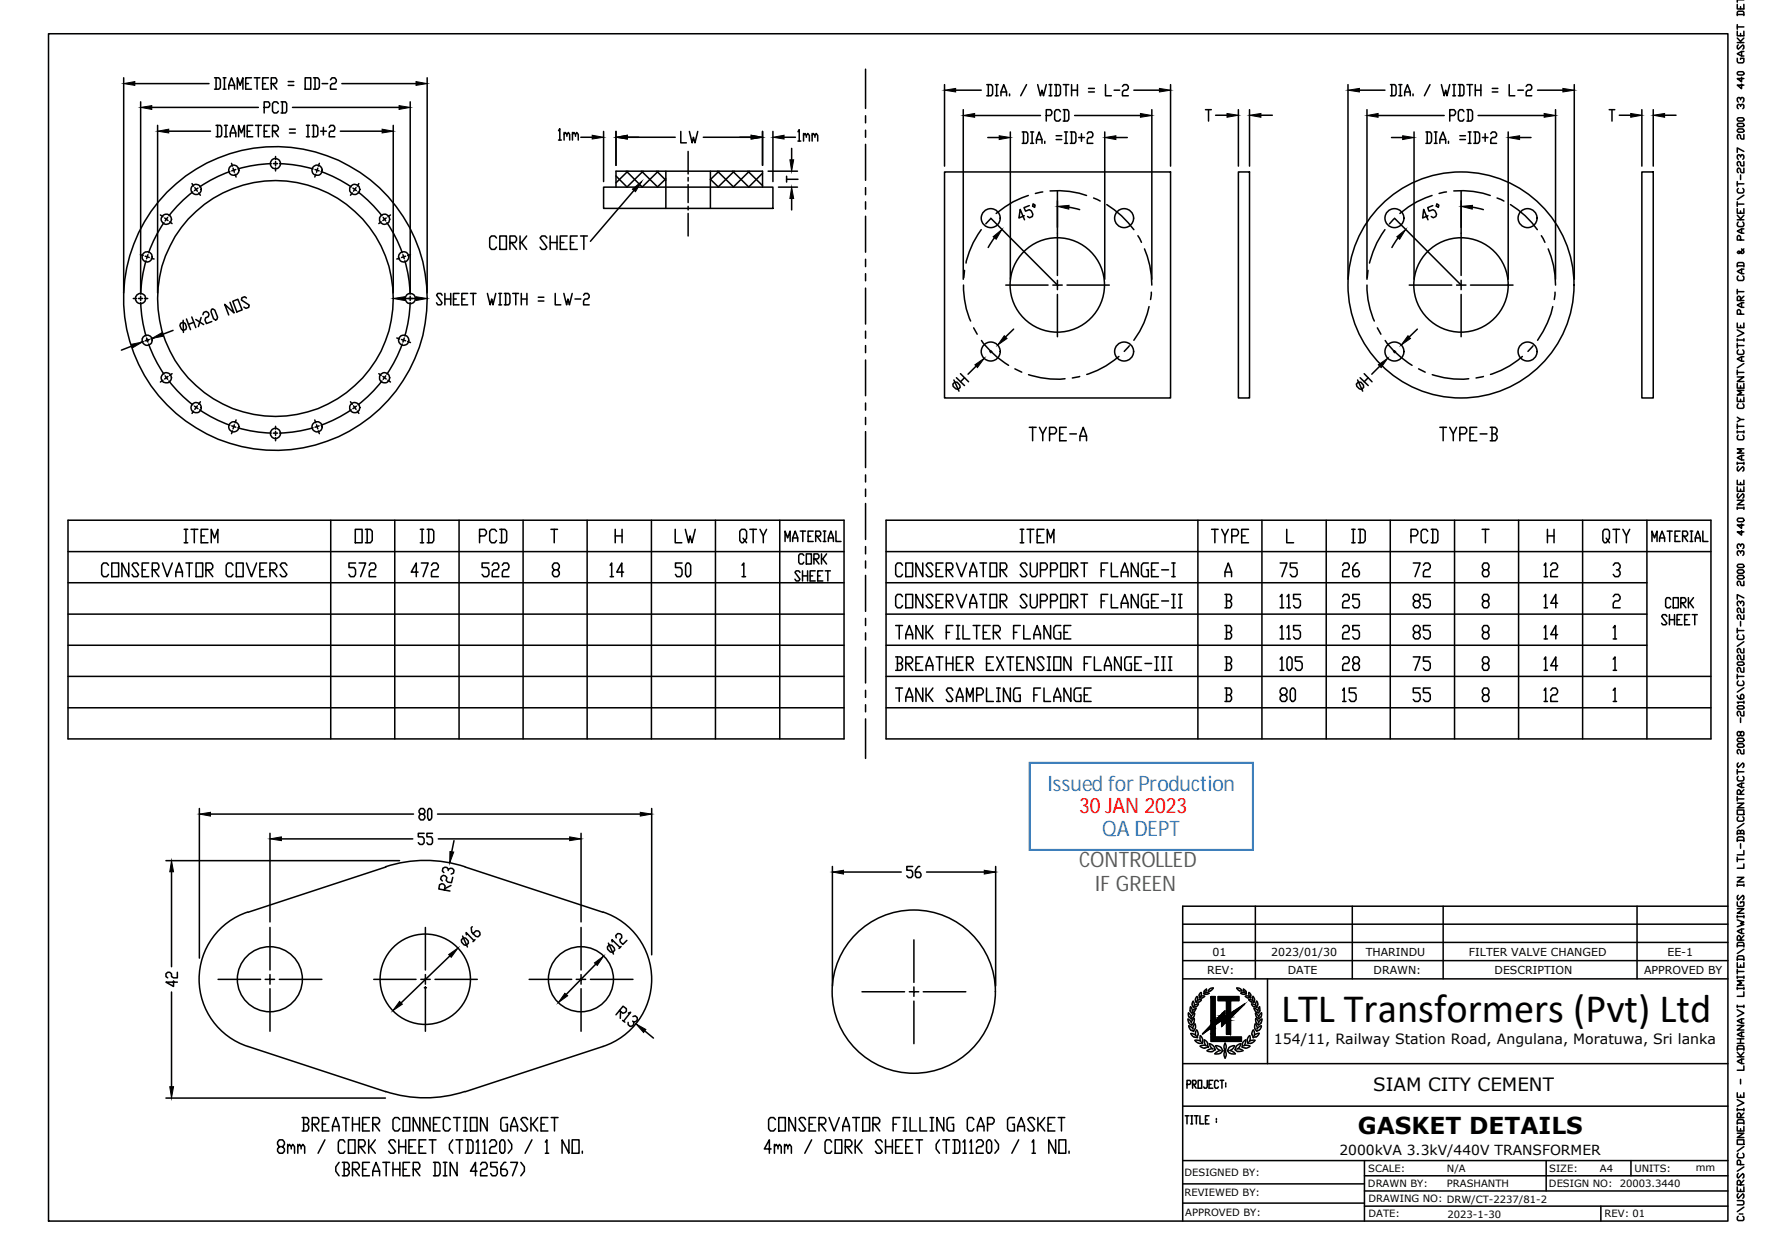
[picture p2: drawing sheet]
<svg xmlns="http://www.w3.org/2000/svg" width="297mm" height="210mm" viewBox="0 0 297 210" stroke-linecap="round" stroke-linejoin="round" font-family="sans-serif">
<defs><g id="words">
<text font-size="6.8" x="214.3" y="171">LTL Transformers (Pvt) Ltd</text>
<text font-size="3.9" x="227.1" y="189.6">GASKET DETAILS</text>
<g font-size="3.6" fill="#2e74b5">
<text x="175.2" y="132.3">Issued for Production</text>
<text x="184.3" y="139.8">QA DEPT</text>
</g>
<text font-size="3.6" fill="#f00" x="180.5" y="136">30 JAN 2023</text>
<g font-size="3.6" fill="#538135">
<text x="180.5" y="144.9">CONTROLLED</text>
<text x="183.1" y="149">IF GREEN</text>
</g>
<text font-size="3.1" x="229.7" y="182.4">SIAM CITY CEMENT</text>
<text font-size="2.4" x="213" y="174.7">154/11, Railway Station Road, Angulana, Moratuwa, Sri lanka</text>
<text font-size="2.3" x="224" y="193.1">2000kVA 3.3kV/440V TRANSFORMER</text>
<g font-size="1.8">
<text x="202.8" y="159.9">01</text>
<text x="212.6" y="159.9">2023/01/30</text>
<text x="228.4" y="159.9">THARINDU</text>
<text x="245.7" y="159.9">FILTER VALVE CHANGED</text>
<text x="278.9" y="159.9">EE-1</text>
<text x="201.9" y="162.9">REV:</text>
<text x="215.4" y="162.9">DATE</text>
<text x="229.7" y="162.9">DRAWN:</text>
<text x="250" y="162.9">DESCRIPTION</text>
<text x="275" y="162.9">APPROVED BY</text>
</g>
<g font-size="1.7">
<text x="198.1" y="196.6">DESIGNED BY:</text>
<text x="228.8" y="196">SCALE:</text>
<text x="242" y="196.1">N/A</text>
<text x="259.1" y="196.1">SIZE:</text>
<text x="267.6" y="196.1">A4</text>
<text x="273.4" y="196">UNITS:</text>
<text x="283.6" y="195.9">mm</text>
<text x="198.1" y="200">REVIEWED BY:</text>
<text x="198.2" y="203.4">APPROVED BY:</text>
<text x="228.8" y="198.5">DRAWN BY:</text>
<text x="228.9" y="203.5">DATE:</text>
<text x="228.9" y="201.1">DRAWING NO: DRW/CT-2237/81-2</text>
<text x="242" y="198.5">PRASHANTH</text>
<text x="242.1" y="203.7">2023-1-30</text>
<text x="259.1" y="198.6">DESIGN NO:</text>
<text x="268.4" y="203.6">REV: 01</text>
<text x="270.9" y="198.6">20003.3440</text>
</g>
</g></defs>
<!-- layer: 0 -->
<g fill="none" stroke="#000" stroke-width=".25">
<path d="M291.7 0h-1.1v.4M8.1 5.6h280.9v198.6h-280.9zM20.7 13v36M22.5 14h12.5M23.5 17v32M25.4 18h17.8M35.9 13h.7l.3 .3v1.3l-.3 .3h-.7M36.1 13v1.9M37.3 13h.5M37.3 14.9h.5M37.5 13v1.9M38.3 14.9v-.6l.4-1.3 .5 1.3v.6"/>
<path d="M38.3 14.3h.9M39.7 14.9v-1.9l.5 1.3 .4-1.3v1.9M41.1 14h.5M42.1 13h-1v1.9h1M42.5 13h1M43 13v1.9M43.9 14h.5M44.2 18h.7l.2-.3v-.4l-.2-.3h-.7v1.9M44.9 13h-1v1.9h1M45.4 14h.7l.2-.4v-.3l-.2-.3h-.7v1.9M45.6 14l.7 .9M46.6 17.3l-.3-.3h-.5l-.2 .3v1.3l.2 .3h.5l.3-.3"/>
<path d="M47 17h.7l.2 .3v1.3l-.2 .3h-.7M47.2 17v1.9M48.2 14.3h.9M48.2 13.6h.9M48.9 18h17.8M51 13h1v1.9h-1zM52.4 13h.8l.2 .3v1.3l-.2 .3h-.8M52.7 13v1.9M53.9 14h.9M55.3 13.3l.2-.3h.5l.2 .3v.3l-.2 .4h-.5l-.2 .3v.6h.9M57.2 14h12.4M68.6 17v32"/>
<path d="M71.4 13v36M144.8 11.6v6.5M144.8 19.4v1.1M158 14.2v13.6M159.8 15.1h4.3M161.1 18.3v28.4M163 19.3h11M165 14.2h.8l.2 .2v1.3l-.2 .3h-.8M165.3 14.2v1.8M166.5 14.2h.4M166.5 16h.4M166.7 14.2v1.8"/>
<path d="M167.4 16v-.6l.5-1.2 .4 1.2v.6M167.4 15.4h.9M168.9 15.7v.3M171.7 14.2l-1 1.8M173.6 14.2l.4 1.8 .3-.9 .2 .9 .5-1.8M175 19.3h.7l.2-.3v-.3l-.2-.4h-.7v1.9M175.5 14.2h.4M175.5 16h.4M175.7 14.2v1.8M176.4 14.2h.7l.3 .2v1.3l-.3 .3h-.7M176.6 14.2v1.8M177.4 18.7l-.3-.4h-.5l-.2 .4v1.3l.2 .2h.5l.3-.2"/>
<path d="M177.8 18.3h.7l.3 .4v1.3l-.3 .2h-.7M177.8 14.2h1M178 18.3v1.9M178.3 14.2v1.8M179.2 15.1h1M179.2 14.2v1.8M179.7 19.3h11M180.2 14.2v1.8M182.1 15.4h.9M182.1 14.8h.9M184.9 14.2v1.8h1M186.3 15.1h1"/>
<path d="M187.7 14.4l.3-.2h.5l.2 .2v.4l-.2 .3h-.5l-.3 .3v.6h1M189.6 15.1h4.3M192.6 18.3v28.4M195.8 14.2v13.6M201.6 18.3h1M202.1 18.3v1.9M203.3 19.3h1.9M207.1 18.3v9.5M209 18.3v9.5M210.9 19.3h1.9M225.5 14.2v32.5M227.4 15.1h4.2"/>
<path d="M228.6 18.3v28.4M230.5 19.3h11M232.6 14.2h.7l.2 .2v1.3l-.2 .3h-.7M232.8 14.2v1.8M234 14.2h.5M234 16h.5M234.2 14.2v1.8M234.9 16v-.6l.5-1.2 .5 1.2v.6M234.9 15.4h1M236.3 15.7v.3M239.2 14.2l-1 1.8M241.1 14.2l.4 1.8 .3-.9 .2 .9 .5-1.8"/>
<path d="M242.5 19.3h.7l.2-.3v-.3l-.2-.4h-.7v1.9M243 14.2h.4M243 16h.4M243.2 14.2v1.8M243.9 14.2h.7l.2 .2v1.3l-.2 .3h-.7M244.2 14.2v1.8M244.8 18.7l-.2-.4h-.4l-.3 .4v1.3l.3 .2h.4l.2-.2M245.3 18.3h.7l.3 .4v1.3l-.3 .2h-.7M245.3 14.2h1M245.6 18.3v1.9M245.8 14.2v1.8M246.7 15.1h1"/>
<path d="M246.7 14.2v1.8M247.2 19.3h11.1M247.7 14.2v1.8M249.6 15.4h.9M249.6 14.8h.9M252.4 14.2v1.8h1M253.9 15.1h.9M255.3 14.4l.2-.2h.5l.2 .2v.4l-.2 .3h-.5l-.2 .3v.6h.9M257.2 15.1h4.2M260.2 18.3v28.4M263.3 14.2v32.5M269.1 18.3h1"/>
<path d="M269.6 18.3v1.9M270.8 19.3h1.9M274.6 18.3v9.5M276.5 18.3v9.5M278.4 19.3h1.9M290.6 9.8v.5l.1 .2h.8l.2-.2v-.5h-.6v.1M290.6 6.4l.5 .5v.2M290.6 5.2v.8h1.1v-.8M290.6 2.6v-.6l.1-.1h.8l.2 .1v.6M290.6 .7v.8h1.1v-.8M290.6 4.1v.8M290.6 7.1h1.1"/>
<path d="M290.6 4.5h1.1M290.6 2.4h1.1M290.7 19.7h.8l.2 .2v.2l-.2 .1h-.8l-.1-.1v-.2zM290.7 12h.8l.2 .2v.2l-.2 .1h-.8l-.1-.1v-.2zM290.7 7.5l-.1 .2v.4l.1 .1 .8-.7 .2 .2v.4l-.2 .1M291.1 17.8v-.2l-.4-.1-.1 .1v.4l.1 .2M291.1 17.6l.2-.1h.2l.2 .1v.4l-.2 .2M291.1 16.7v-.2l-.4-.2-.1 .2v.4l.1 .2M291.1 16.5l.2-.2h.2l.2 .2v.4l-.2 .2M291.1 1.1v.4M291.1 5.6v.4M291.3 14.1v.7l-.7-.6h1.1"/>
<path d="M291.3 12.9v.8l-.7-.6h1.1M291.3 8.6v.8M291.7 8.6h-.4l-.7 .4 .7 .4h.4M291.7 6.4l-.6 .5M26.4 21v28M28.2 21.9h7M36.1 21h.8l.2 .3v1.3l-.2 .3h-.8M36.4 21v1.9M37.5 21h.5M37.5 22.9h.5M37.8 21v1.9M38.5 22.9v-.7l.5-1.2 .4 1.2v.7"/>
<path d="M38.5 22.2h.9M39.9 22.9v-1.9l.5 1.2 .5-1.2v1.9M41.3 21.9h.5M42.3 21h-1v1.9h1M42.7 21h1M43.2 21v1.9M44.2 21.9h.4M45.1 21h-.9v1.9h.9M45.6 21.9h.7l.3-.3v-.3l-.3-.3h-.7v1.9M45.8 21.9l.8 1M48.4 22.2h1M48.4 21.6h1"/>
<path d="M51.3 21h.5M51.3 22.9h.5M51.5 21v1.9M52.2 21h.7l.3 .3v1.3l-.3 .3h-.7M52.4 21v1.9M53.6 21.9h1M54.1 21.3v1.3M55.1 21.3l.2-.3h.5l.2 .3v.3l-.2 .3h-.5l-.2 .3v.7h.9M56.9 21.9h7M65.8 21v28M93.4 21.9l.2-.4v1.9M93.4 23.4h.5"/>
<path d="M94.3 22.5l.3-.3 .2 .3v.3M94.3 22.2v1.2M94.8 22.5l.3-.3 .2 .3v.9M95.7 22.5l.3-.3 .3 .3v.3M95.7 22.2v1.2M96.3 22.5l.2-.3 .2 .3v.9M97.1 23h1.9M101 31.3h28.3v3.6h-28.3zM101 22v8.4M103 29.4l1.9 1.9M103 31.3v-2.7h24.5v2.7M103 22v5.7"/>
<path d="M104.8 28.6l2.6 2.7M104.9 23h8M105 28.6l-2 2M106 31.8l-7.3 8.6M107.3 28.6l2.7 2.7M107.6 28.6l-2.8 2.7M109.8 28.6l1.6 1.6M110.1 28.6l-2.7 2.7M111.4 29.9l-1.5 1.4M111.4 28.6v6.3M113.9 22v1.9h.9M115.1 25.3v3.8"/>
<path d="M115.1 29.7v.6M115.1 30.9v3M115.1 34.5v.6M115.1 35.7v3.8M115.3 22l.5 1.9 .2-.9 .2 .9 .5-1.9M117.6 23h8M118.8 30l1.4 1.3M118.8 28.6v6.3M120 28.6l2.7 2.7M120.3 28.6l-1.5 1.4M122.5 28.6l2.8 2.7M122.8 28.6l-2.7 2.7"/>
<path d="M125.1 28.6l2.4 2.4M125.3 28.6l-2.7 2.7M127.5 29l-2.3 2.3M127.5 22v5.7M128.5 28.6h4.9M129.3 22v8.4M130.2 31.3h3.2M131.1 23h1.9M131.6 29.5v1M131.6 30h1.9M132.4 24.8v1.9M132.4 33.2v1.9"/>
<path d="M133.5 22l.2-.3v1.9M133.5 23.6h.4M134.4 22.7l.2-.4 .3 .4v.3M134.4 22.3v1.3M134.9 22.7l.2-.4 .3 .4v.9M135.8 22.7l.2-.4 .3 .4v.3M135.8 22.3v1.3M136.3 22.7l.2-.4 .3 .4v.9M144.8 21.8v1.2M144.8 24.1v6.1M144.8 31.4v1.2M144.8 33.8v1.2"/>
<path d="M144.8 36.2v6M158 28.8h37.8v37.8h-37.8zM165.2 23h1.9M166.3 39.8l-1 1.6M169 22.1v24.6M171 22.1h.7l.2 .3v1.2l-.2 .4h-.7M171.2 22.1v1.9M171.3 36.1l-.9 .4 .2-1.5 .8 1.8M172.2 34.4l-.9 .3 .2 .6 .7-.2 .3 .2 .2 .5v.4l-.5 .2-.3-.2M172.4 22.1h.5M172.4 24h.5M172.6 22.1v1.9"/>
<path d="M172.8 34.1l.3 .2-.1 .4-.3-.2zM173.3 24v-.7l.5-1.2 .5 1.2v.7M173.3 23.3h1M174.7 23.6v.4M176.6 23.3h1M176.6 22.7h1M176.9 33.6v4.4M178 22.1h.5M178 24h.5M178.3 22.1v1.9M178.7 34.7l1.9 .4M179 22.1h.7l.2 .3v1.2l-.2 .4h-.7"/>
<path d="M179.2 22.1v1.9M180.4 23h1M180.9 22.4v1.2M181.8 22.4l.3-.3h.5l.2 .3v.3l-.2 .3h-.5l-.3 .3v.7h1M184.8 22.1v24.6M186.6 23h1.9M207.1 28.8h1.9v37.8h-1.9zM232.7 23h1.9M233.8 39.8l-1 1.6M236.5 22.1v24.6M238.5 22.1h.7l.2 .3v1.2l-.2 .4h-.7M238.7 22.1v1.9"/>
<path d="M238.8 36.1l-.9 .4 .2-1.5 .7 1.8M239.6 34.4l-.8 .3 .2 .6 .7-.2 .3 .2 .3 .5-.2 .4-.4 .2-.3-.2M239.9 22.1h.5M239.9 24h.5M240.1 22.1v1.9M240.3 34.1l.4 .2-.1 .4-.4-.2zM240.8 24v-.7l.5-1.2 .5 1.2v.7M240.8 23.3h1M242.3 23.6v.4M244.2 23.3h.9M244.2 22.7h.9M244.4 33.6v4.4"/>
<path d="M245.6 22.1h.4M245.6 24h.4M245.8 22.1v1.9M246.2 34.7l1.9 .4M246.5 22.1h.7l.3 .3v1.2l-.3 .4h-.7M246.7 22.1v1.9M247.9 23h1M248.4 22.4v1.2M249.3 22.4l.3-.3h.4l.3 .3v.3l-.3 .3h-.4l-.3 .3v.7h1M252.3 22.1v24.6M254.2 23h1.9M274.6 28.8h1.9v37.8h-1.9z"/>
<path d="M290.6 36l.5 .6v.2M290.6 34.9v.8h1.1v-.8M290.6 20.8l.1-.2h.8l.2 .2v.2l-.2 .2h-.8l-.1-.2zM290.6 30.4v.7M290.6 33.8v.7M290.6 36.8h1.1M290.6 34.1h1.1M290.6 30.7h1.1M290.7 37.1l-.1 .3v.3l.1 .2h.8l.2-.2v-.3l-.2-.3M290.7 31.5l-.1 .2v.4l.1 .2h.8l.2-.2v-.4l-.2-.2M290.7 21.6h.8l.2 .3-.2 .2h-.8l-.1-.2zM291.1 26.3l-.2-.4h-.2l-.1 .2v.3l.1 .2"/>
<path d="M291.1 26.1l.2-.2h.2l.2 .2v.3l-.2 .2M291.1 29.3v.7M291.1 35.3v.4M291.3 38.3v.7M291.7 38.3h-.4l-.7 .4 .7 .3h.4M291.7 28.1v.8h-.4l-.2-.2v-.4l-.2-.2h-.2l-.1 .2v.4l.1 .2M291.7 27v.7h-.4l-.2-.1v-.4l-.2-.2-.3 .2v.4l.1 .1M291.7 25.3l-1.1-.6v.8M291.7 22.5v.8h-.4l-.2-.2v-.4l-.2-.2h-.2l-.1 .2v.4l.1 .2M291.7 36l-.6 .6M291.7 32.7l-1.1 .7M22 57.9l-1.7 .7"/>
<path d="M24.5 56.9h.3M24.6 56.7v.4M28.9 55.3l-1.7 .6M30.2 54.1l.4-.2 .4 .2 .2 .6-.1 .4-.5 .2-.3-.3-.2-.5zM30.6 53.6l.1 2M31.2 53.4l.7 1.7M32.1 53l.7 1.8M32.4 53.9l-.9 .3M32.8 53.4l1.3 .9M33.6 53.1l-.4 1.5M33.9 52.6l.2-.3 .4-.2 .3 .2 .2 .3-.2 .4-.4 .1-.1 .4 .2 .6 .9-.3M35.4 51.7h.2l.3 .2 .5 1.2-.1 .3-.2 .1-.4-.2-.4-1.2z"/>
<path d="M38.5 50.6l.6 1.7-1.5-1.4 .7 1.8M38.9 50.4l.9-.3 .7 1.7-.9 .4zM41.2 49.8l-.3-.2-.4 .2-.1 .4 1.3 .8-.1 .4-.5 .2-.3-.2M67.7 49.9h1.9M73.9 49.4l-.2-.3h-.5l-.2 .3 .9 1.2-.2 .4h-.5l-.2-.4M74.4 49.1v1.9M74.4 50h1M75.4 49.1v1.9M75.8 50h.5M76.8 49.1h-1v1.9h1M77.2 50h.6M78.2 49.1h-1v1.9h1"/>
<path d="M78.7 49.1h.9M79.1 49.1v1.9M81.5 49.1l.5 1.9 .2-1 .3 1 .4-1.9M83.4 51h.5M83.4 49.1h.5M83.6 49.1v1.9M84.4 49.1h.7l.2 .3v1.2l-.2 .4h-.7M84.6 49.1v1.9M85.8 49.1h.9M86.3 49.1v1.9M87.2 50h.9M87.2 49.1v1.9"/>
<path d="M88.1 49.1v1.9M90 49.7h1M90 50.3h1M92.9 49.1v1.9h.9M94.3 49.1l.5 1.9 .2-1 .2 1 .5-1.9M96.2 50h.9M97.6 49.4l.2-.3h.5l.2 .3v.3l-.2 .3h-.5l-.2 .3v.7h.9M144.8 43.4v1.2M144.8 45.8v1.2M144.8 48.2v6M144.8 55.4v1.2M144.8 57.8v1.2"/>
<path d="M165.6 58.8h.3M165.7 58.6v.4M169.5 55l-1.3 1.4M233.1 58.8h.3M233.2 58.6v.4M237.1 55l-1.4 1.4M290.6 55.2l1.1 .5-1.1 .6M290.6 54v.8h1.1v-.8M290.6 44.6v-.5l.1-.2h.8l.2 .2v.5M290.6 48.4v.8M290.6 56.7v.3M290.6 57.4v.8"/>
<path d="M290.6 57.8h1.1M290.6 56.9h1.1M290.6 48.8h1.1M290.6 44.5h1.1M290.7 58.5l-.1 .2v.4l.1 .2h.8l.2-.2v-.4l-.2-.2M290.7 46.2l-.1 .1v.4l.1 .2h.8l.2-.2v-.4l-.2-.1M291.1 52.5v-.5l-.4-.2-.1 .2v.5h1.1M291.1 50.3v-.6l-.4-.2-.1 .2v.6h1.1M291.1 40.1v-.5l-.4-.2-.1 .2v.5h1.1M291.1 54.4v.4M291.3 41.6l.4 .4v.2l-.2 .2h-.2l-.4-.4h-.2l-.1 .2 .1 .2h.2l.8-.8M291.3 45v.8"/>
<path d="M291.3 50.6v.8M291.3 59.7v.7M291.7 59.7h-.4l-.7 .3 .7 .4h.4M291.7 50.6h-.4l-.7 .4 .7 .4h.4M291.7 45h-.4l-.7 .4 .7 .4h.4M291.7 56.7v.3M291.7 49.5l-.6 .6M144.8 60.2v6M144.8 67.4v1.2M144.8 69.8v1.2M144.8 72.2v6M144.8 79.4v1.2"/>
<path d="M159.5 63.6l.9 1.8M159.7 63.9h.4l.4 .5 .1 .4-.3 .3-.4-.1-.5-.4v-.4zM160 63.2l1.3 1.3M160.6 62.5l1.4 1.4M161.3 63.2l-.7 .7M163.3 61.2l-1.4 1.4M226.9 64.2l.3-.3h.4l.4 .5 .1 .4-.4 .3-.3-.1-.5-.4zM227.1 63.6l.8 1.8M227.5 63.2l1.3 1.3M228.2 62.5l1.3 1.4M228.8 63.2l-.6 .7M230.8 61.2l-1.4 1.4"/>
<path d="M290.6 66.4v.8h1.1v-.8M290.6 64.1v.8h1.1v-.8M290.6 63h1.1l-1.1 .8h1.1M290.6 61.9v.8M290.6 70.9v.8M290.6 72.1v.3M290.6 77.3v.4M290.6 77.5h1.1M290.6 72.2h1.1M290.6 71.3h1.1M290.6 69.8l.5 .4M290.6 62.3h1.1"/>
<path d="M290.7 78l-.1 .2v.4l.1 .2 .8-.8 .2 .2v.4l-.2 .2M290.7 72.8l-.1 .2v.4l.1 .1h.8l.2-.1v-.4l-.2-.2M290.7 67.5l-.1 .2v.4l.1 .2h.8l.2-.2v-.4l-.2-.2M291.1 64.5v.4M291.1 66.8v.4M291.3 76.2v.7M291.7 76.2h-.4l-.7 .4 .7 .3h.4M291.7 75.1h-1.1l.7 .3-.7 .4h1.1M291.7 70.2h-.6l-.5 .3M291.7 65.3h-1.1l.7 .4-.7 .4h1.1M291.7 72.1v.3M291.7 77.3v.4"/>
<path d="M291.7 60.8l-1.1 .7M11.4 87h129.8v36.6h-129.8zM11.4 92.3h129.8M11.4 97.5h129.8M55.3 87v36.6M66 87v36.6M76.8 87v36.6M87.5 87v36.6M98.2 87v36.6M109 87v36.6M119.7 87v36.6M130.4 87v36.6"/>
<path d="M144.8 81.8v1.2M144.8 84.2v6M144.8 91.4v1.2M144.8 93.8v1.2M144.8 96.2v6M148.2 87h138v36.6h-138zM148.2 92.3h138M148.2 97.5h127.2M200.3 87v36.6M211.1 87v36.6M221.8 87v36.6M232.5 87v36.6"/>
<path d="M243.3 87v36.6M254 87v36.6M264.7 87v36.6M275.4 87v36.6M290.6 83.7h1.1l-1.1 .7h1.1M290.6 81.4v.8h1.1v-.8M290.6 80.3v.7h1.1v-.7M290.6 84.8v.4M290.6 85h1.1M290.7 96.2h.8l.2 .4-.2 .2h-.8l-.1-.2zM290.7 95.3h.8l.2 .4-.2 .2h-.8l-.1-.2zM290.7 94.4h.8l.2 .4-.2 .1h-.8l-.1-.1z"/>
<path d="M290.7 86.7h.8l.2 .4-.2 .2h-.8l-.1-.2zM290.7 82.6l-.1 .1v.4l.1 .2 .8-.7 .2 .1v.4l-.2 .2M291.1 92.5v-.2l-.4-.2-.1 .2v.4l.1 .2M291.1 92.3l.2-.2h.2l.2 .2v.4l-.2 .2M291.1 91.4l-.2-.4h-.2l-.1 .2v.4l.1 .2M291.1 91.2l.2-.2h.2l.2 .2v.4l-.2 .2M291.1 80.7v.3M291.1 81.8v.4M291.3 88.7v.8l-.7-.5h1.1M291.3 87.6v.8l-.7-.6h1.1M291.7 97.2v.7h-.4l-.2-.1v-.4l-.4-.2-.1 .2v.4l.1 .1M291.7 84.8v.4"/>
<path d="M11.4 113.1h129.8M11.4 102.7h129.8M11.4 107.9h129.8M11.4 118.4h129.8M144.8 103.4v1.2M144.8 105.8v1.2M144.8 108.3v5.9M144.8 115.5v1.1M144.8 117.9v1.2M148.2 113.1h138M148.2 102.7h127.2M148.2 107.9h127.2"/>
<path d="M148.2 118.4h138M290.6 118.2l.1-.2h.8l.2 .2v.2l-.2 .2h-.8l-.1-.2zM290.6 116.3v.2l.3 .4h.6l.2-.2v-.4l-.2-.2h-.2l-.2 .2v.6M290.6 110.9l.1-.2h.8l.2 .2v.2l-.2 .2h-.8l-.1-.2zM290.6 105.1v.7M290.6 112.8v.7M290.6 113.1h1.1M290.6 105.5h1.1M290.7 113.9l-.1 .2v.3l.1 .3h.8l.2-.3v-.3l-.2-.2M290.7 106.2l-.1 .2v.4l.1 .1h.8l.2-.1v-.4l-.2-.2M291.1 100.9l-.2-.3h-.2l-.1 .2v.3l.1 .2M291.1 100.8l.2-.2h.2l.2 .2v.3l-.2 .2"/>
<path d="M291.1 103.9v.8M291.7 119v.7h-.4l-.2-.2v-.4l-.2-.1-.3 .1v.4l.1 .2M291.7 117.4h-1.1l.1 .3M291.7 111.6v.8h-.4l-.2-.2v-.4l-.2-.2-.3 .2v.4l.1 .2M291.7 109.6v.7h-.4l-.2-.1v-.4l-.2-.2h-.2l-.1 .2v.4l.1 .1M291.7 108.5v.7h-.4l-.2-.2v-.4l-.2-.1-.3 .1v.4l.1 .2M291.7 102.8v.8h-.4l-.2-.2v-.4l-.4-.2-.1 .2v.4l.1 .2M291.7 101.7v.8h-.4l-.2-.3v-.3l-.2-.2-.3 .2v.3l.1 .3M291.7 100l-1.1-.5v.7M291.7 117.3v.4M291.7 115l-1.1 .8M291.7 107.3l-1.1 .8"/>
<path d="M33.3 135.2v25M35.2 136.2h34M45.2 139.4v14.8M70.3 136.2l-.2-.3v-.3l.2-.4h.5l.3 .4v.3l-.3 .3h-.5l-.2 .3v.3l.2 .3h.5l.3-.3v-.3l-.3-.3M70.9 139.4h-.9v.6h.7l.2 .3v.6l-.2 .3h-.5l-.2-.3M71.7 135.2h.3l.2 .4v1.2l-.2 .3h-.3l-.2-.3v-1.2zM72.3 139.4h-.9v.6h.7l.2 .3v.6l-.2 .3h-.5l-.2-.3M73.2 136.2h33.9M97.2 139.4v14.8M109 135.2v24.5M144.8 120.2v6.6M290.6 135.5h1.1v.7h-1.1z"/>
<path d="M290.6 134.3h1.1l-1.1 .8h1.1M290.6 128.7v.8M290.6 133.2v.8M290.6 139.4h1.1M290.6 133.6h1.1M290.6 129.1h1.1M290.7 136.6l-.1 .2v.4l.1 .1h.8l.2-.1v-.4l-.2-.2M290.7 129.9l-.1 .1v.4l.1 .2h.8l.2-.2v-.4l-.2-.1M290.7 127.6l-.1 .2v.4l.1 .2 .8-.8 .2 .2v.4l-.2 .2M290.7 124.4h.8l.2 .4-.2 .2h-.8l-.1-.2zM290.7 123.5h.8l.2 .3-.2 .3h-.8l-.1-.3zM291.1 139.4v-.4l.2-.1h.2l.2 .1v.6"/>
<path d="M291.1 139l-.4-.1-.1 .1v.6M291.1 132.9v-.6l-.4-.2-.1 .2v.6h1.1M291.1 122.5l.2-.1h.2l.2 .1v.4l-.2 .2h-.2l-.2-.2v-.4l-.4-.1-.1 .1v.4l.1 .2 .4-.2M291.1 120.1v.7M291.3 131v.7M291.7 131h-.4l-.7 .3 .7 .4h.4M291.7 125.4v.7h-.4l-.2-.2v-.4l-.4-.1-.1 .1v.4l.1 .2M291.7 137.7l-1.1 .8M291.7 132.1l-.6 .5M27.8 143.9h39M28.7 145.8v15.9M41.4 152.5a11.8 11.8 0 0 0-8.1 11.3 11.8 11.8 0 0 0 8.1 11.2"/>
<path d="M47.1 140.3h21.9M64.5 145a21.3 21.3 0 0 1 13.3 0M64.5 145l-23 7.6M73.3 140.3h22M74.3 148.9l.2-.7-.3-.3-.3-.1-.4 .2-.1 .7 1.9 .3M75 145.6v-.2l-.3-.3-.3-.1-.3 .2-.1 .5 .2 .2M75 145.4l.3-.2 .4 .1 .2 .3-.1 .4-.3 .2M75.3 159.9l-8.2 7.8M75.4 148.1l-1 .5M75.7 146.7l-.2 .9-.6-.1-.3-.3 .1-.4-.2-.3-.3-.1-.4 .2-.1 .4 .3 .3M75.9 140.6l-.3 1.9M77.2 157.2l.3-.3h.4l.4 .5v.3l-.3 .4-.4-.1-.4-.4z"/>
<path d="M77.4 156.6l.8 1.8M77.8 145l23.1 7.6M78 156.4v-.4l1.3 1.3M79 155l-.2 .2 .1 .7 .7 .7 .4 .1 .3-.3-.1-.4-.2-.3h-.4l-.5 .5M79.4 157.2l-.3 .3M100.9 152.5a11.8 11.8 0 0 1 8.1 11.3 11.8 11.8 0 0 1-8.1 11.2l-23.1 7.6M101.8 157.7l.8 1.9M101.9 158l.4 .1 .4 .5 .1 .3-.3 .4-.4-.1-.5-.4v-.4zM102.4 157.5l-.1-.3 1.4 1.3M103.1 156.9l-.1-.4 .3-.4 .4 .1 .3 .2v.4l-.3 .4v.3l.5 .5 .6-.7M103.9 158.3l-.4 .3M139.2 144.9v20"/>
<path d="M141.1 145.9h9.6M152.6 144.9h-.9v.7h.7l.2 .3v.6l-.2 .3h-.5l-.2-.3M153.8 144.9h-.2l-.5 .7v.9l.2 .3h.5l.2-.3v-.3l-.2-.3h-.7M155 145.9h9.6M166.5 144.9v20M197.8 157.6h91.2M197.8 154.6h91.2M210 151.6v12.1M226.2 151.6v12.1M241.4 151.6v12.1M273.8 151.6v12.1M289 151.6h-91.2v52.6"/>
<path d="M290.6 158.4v-.6l.1-.2h.8l.2 .2v.6M290.6 153.9l1.1 .3-.6 .2 .6 .2-1.1 .4M290.6 152h1.1l-1.1 .8h1.1M290.6 150.8v.6l.1 .2h.8l.2-.2v-.6h-.6v.3M290.6 146.7h1.1l-1.1 .8h1.1M290.6 140.7v-.5l.1-.2h.8l.2 .2v.5M290.6 143.4v.7M290.6 147.9v.3M290.6 153.1v.4M290.6 158.2h1.1M290.6 153.3h1.1M290.6 148.1h1.1"/>
<path d="M290.6 143.7h1.1M290.6 140.6h1.1M290.7 149.7l-.1 .2v.4l.1 .2 .8-.8 .2 .2v.4l-.2 .2M291.1 157.2v-.5l-.4-.2-.1 .2v.5h1.1M291.1 141.1v.8M291.3 155.4v.7M291.7 155.4h-.4l-.7 .4 .7 .3h.4M291.7 144.5v.7h-1.1M291.7 142.3v.7h-1.1M291.7 147.9v.3M291.7 153.1v.4M291.7 158.8l-1.1 .7"/>
<path d="M291.7 156.5l-.6 .6M28.7 165.9v15.9M29 164.1v.9l-1.2-.7h1.9M29.7 162.6v.9h-.7l-.3-.2v-.4l-.3-.3h-.3l-.3 .3v.4l.3 .2M41.5 175l23 7.6M71 165.2h.3M71.1 165v.4M97 163.8h.4M97.2 163.6v.4M99.6 161.3l-4.9 5M103.6 169l.6 .5 .6-.4v-.4l-.6-.4-1.2 1.4M103.8 169.2l-.1 1.1"/>
<path d="M104.1 170.7l.4 .3M105.1 169.4l.4-.1-1.2 1.5M105.9 170l.3-.1 .4 .3v.4l-.6 .4-.2-.2M106 171v.3l-.2 .3-.4 .1-.3-.3v-.4M107.9 172.4l1.4 1.2M197.8 177.9h91.2M197.8 163.7h91.2M197.8 160.7h91.2M198.8 171.6l.7 .5M198.8 171.6l.4 .7M198.9 170.1l.3 .2M198.9 171.2l.4 .3 .1-.2"/>
<path d="M199 169l.4 .5v-.2l.4-.1M199.1 169v-.6l.3 .7M199.1 172.3l.4 .1 .1 .1 .1-.1M199.2 172.9l.5 .5M199.2 172.9l.6 .1 .2 .2M199.2 170.1l-.4-.7 .1 .7M199.2 170.1l.3-.5 .3-.1-.2 .6M199.3 171.1l-.6-.7 .2 .7M199.4 168.1l.2 .4h.1M199.6 167.5l-.2 .6M199.6 167.5l.2 .7 .4-.3h.2l-.4 .5M199.6 170.1l-.3 .2v.1h-.1"/>
<path d="M199.6 171l.1-.7-.4 .5v.3M199.7 173.4l.4 .1M199.7 171.1l-.3 .2M199.9 172l-.3 .3M199.9 172v-.7l-.3 .2-.1 .6M199.9 167.2l.1 .4h.1M200 168.6l-.3 .6M200 168.4h-.3M200.1 168.7l-.5 .2-.2 .2M200.1 167.6h.4M200.1 172.3l-.2 .4 .1 .5M200.2 172.3l.2 .7"/>
<path d="M200.2 166.7l-.3 .5M200.2 173.4l.1 .1-.1 .1-.1-.1M200.2 166.7v.7l.2-.2h.5M200.4 173l-.2 .4M200.6 166.5v.3M200.6 166.8v.1l.1-.1M200.7 175l.8 .3M200.7 173.2l.4 .7-.1 .4M200.8 173.2l-.1 .5 .1 .5M200.8 174.2l-.6-.2h-.3l.6 .5 .5-.1M200.9 166l-.4 .4M200.9 166l-.1 .7"/>
<path d="M200.9 167.2l-.4 .4M201.1 174.3l.1 .1-.1 .1-.1-.1M201.4 166.1l-.1 .1 .1 .1 .1-.1M201.4 166.2l.3 .1M201.5 166.6l-.7 .1M201.5 166.6l-.5 .3h-.3M201.7 174.9l-.5-.1-.5 .2M201.8 165.4l-.2 .6 .6 .1M201.8 165.5l-.4 .3v.3M201.9 175.1l-.4 .2M202 174.6v.4M202 175l.1 .1v.1l-.1-.1"/>
<path d="M202 174.5l-.6-.6a1.06 1.06 0 0 0 .3 1M202.2 166.1l-.5 .2M202.3 174.6l.7 .4M202.3 174.6a1 1 0 0 0 .5 .8l-.5 .1-.4 .2 .2 .2h.6M202.4 165.7l-.4 .1M202.4 165.7l.5-.5a.75 .75 0 0 0-.8 .5M202.6 166.7h.6v4l1.6-1.6v1l.3-.2v-2.5h-1.4v-.7h3.5v.7h-1.4v2.1l2.3-1.5-2.3 2.2v2.8h-.7v-2.1l-.8 .8v-1l-1.1 .7v2.1h4.4v.7h-5v-2.3l-1.5 1 1.5-1.5zM203 175l.1 .5h.2v.1h-.2M203.1 175.6l-.4 .3M204.1 176.2h-.9M204.2 175.2l.2 .4M204.2 175.2l-.9-.3a1.09 1.09 0 0 0 .8 .8l-.5 .2-.4 .4"/>
<path d="M204.4 175.7l.2 .1h-.2M204.4 175.8l-.3 .4M204.9 174.5a.99 .99 0 0 1 0 1.2M204.9 175.7a.99 .99 0 0 1 0 1.3M204.9 174.5a.99 .99 0 0 0 0 1.2M204.9 175.7a.99 .99 0 0 0 0 1.3M205.4 175.8l.3 .4M205.6 175.2l.9-.3a1.08 1.08 0 0 1-.8 .8l.5 .2 .4 .4M205.6 175.2l-.2 .5h-.1l.1 .1M205.7 176.2h.9M206.7 175.5h-.2l.2 .1M206.7 175.6l.4 .3"/>
<path d="M206.8 175l-.1 .5M207.5 174.6l-.7 .4M207.5 174.6a.99 .99 0 0 1-.5 .8l.5 .1 .4 .2M207.5 166.1l.5 .2M207.7 165.7a.67 .67 0 0 1-.9-.5 .76 .76 0 0 1 .9 .5M207.8 175v.2v-.1M207.8 175.1l.5 .2M207.9 175.7l-.8 .1M208 165.4l.4 .4M208 165.4l.2 .6M208.1 174.9l.5-.1 .4 .2M208.2 166l-.7 .1"/>
<path d="M208.3 174v.5l-.3 .4M208.4 173.9l-.6 .6v.5M208.4 165.8l.1 .4-.5 .1M208.8 174.3l-.2 .1 .1 .1h.6M209 174.2l.6-.2h.3l-.6 .5M209 173.2l-.4 .7 .1 .4M209 173.2l.1 .5-.1 .5M209.1 175l-.8 .3M209.1 166.8l-.3 .1M209.2 166.5v.4l-.1-.1M209.2 166.4l-.3-.4 .1 .7-.7-.1 .5 .3M209.3 167.9l.4 .5"/>
<path d="M209.4 167.9l.6 .3M209.4 173l.2-.7a.91 .91 0 0 1 .2 .9M209.4 173l.2 .4M209.5 167.4l-.6-.2 .4 .4M209.6 173.4v.2l.1-.1M209.6 167.6h-.3M209.8 168.4h.3M209.8 167.2l-.2-.6v.7M209.8 167.2v.4h-.1M209.9 172l.2 .3M209.9 172v-.7l.3 .2 .1 .6M210 169.2l.4 .1"/>
<path d="M210 169.5v.2a.66 .66 0 0 0 .5 .6l.1 .1v-.1M210.1 173.4h-.4M210.1 168.4l.2 .1-.1-.1M210.2 167.5l-.2 .7M210.2 167.5l.2 .6M210.3 168l-.1 .4M210.4 169.1l-.4-.4-.2-.1 .2 .6M210.4 169.3v.1l.1-.1M210.4 171.3l.1 .2 .1-.2M210.6 172.9l-.5 .5M210.6 172.8l-.3 .1-.5 .3M210.6 168.4l.1 .6"/>
<path d="M210.6 172.3l-.4 .2v-.1M210.7 168.4l-.3 .7M210.7 169l-.2 .3M210.9 171.1l.2-.7-.6 .7-.1-.3-.4-.5 .1 .7 .3 .3M210.9 171.1l-.4 .2M210.9 171.6l-.7 .5M211 171.6l-.4 .6M211 169.4l-.5 .7-.3-.5-.2-.1M211 169.4l-.1 .6-.3 .3M212 163.7v14.2M290.6 176l.5 .6v.2M290.6 175.7v-.6l.1-.2h.8l.2 .2v.6"/>
<path d="M290.6 171.5h1.1l-1.1 .8h1.1M290.6 168.9l1.1 .5-1.1 .6M290.6 161v.8h1.1v-.8M290.6 160.6v-.5l.1-.2h.8l.2 .2v.5M290.6 162.1v.8M290.6 163.3v.3M290.6 165.1v.4M290.6 168.1v.4M290.6 176.8h1.1M290.6 175.4h1.1M290.6 174.5h1.1M290.6 173.8h1.1"/>
<path d="M290.6 168.3h1.1M290.6 165.3h1.1M290.6 163.4h1.1M290.6 162.5h1.1M290.6 160.5h1.1M291.1 161.4v.4M291.1 173.8v.7M291.3 170.4v.7M291.3 172.6v.8M291.3 177.1v.8M291.7 178.3v.7h-1.1M291.7 177.1h-.4l-.7 .4 .7 .4h.4"/>
<path d="M291.7 172.6h-.4l-.7 .4 .7 .4h.4M291.7 170.4h-.4l-.7 .3 .7 .4h.4M291.7 165.9v.7h-1.1M291.7 164h-1.1l.7 .4-.7 .4h1.1M291.7 163.3v.3M291.7 165.1v.4M291.7 168.1v.4M291.7 176l-.6 .6M27.8 183.7h36.7M64.5 182.6a21.3 21.3 0 0 0 13.3 0M197.8 198h30.4M197.8 194.1h91.2"/>
<path d="M197.8 185h91.2M198.2 186.6h.7M198.5 181.4h.5l.2-.3-.2-.4h-.5v1.3M198.5 186.6v1.4M199.2 186.6h.3M199.2 188h.3M199.3 186.6v1.4M199.5 181.4h.4l.2-.3-.2-.4h-.4v1.3M199.6 181.4l.5 .6M199.8 186.6h.6M200.1 186.6v1.4M200.4 180.7h.6v1.3h-.6z"/>
<path d="M200.7 186.6v1.4h.6M201.6 187.3h.3M201.9 180.7v1.1l-.2 .2h-.2l-.2-.2M202.2 186.6h-.6v1.4h.6M202.2 181.4h.4M202.8 180.7h-.6v1.3h.6M203.4 187.1v.2M203.4 187.5v.2M203.8 180.9l-.2-.2h-.3l-.2 .2v.9l.2 .2h.3l.2-.2M204.1 180.7h.6M204.4 180.7v1.3M205 181.1v.3"/>
<path d="M205 181.6v.2M228.2 199.2h60.8M228.2 194.1v10.1M228.2 196.7h60.8M258.6 194.1v5.1M272.8 194.1v2.6M290.6 198.5v.8h1.1v-.8M290.6 190.6h1.1v.8h-1.1zM290.6 189.5h1.1l-1.1 .8h1.1M290.6 188.4v.8h1.1v-.8M290.6 188v-.5l.1-.2h.8l.2 .2v.5M290.6 183.9l1.1 .6-1.1 .5"/>
<path d="M290.6 182.8v.7h1.1v-.7M290.6 187.8h1.1M290.6 185.4v.4M290.6 185.6h1.1M290.7 199.7l-.1 .1v.4l.1 .2 .8-.7 .2 .1v.4l-.2 .2M290.7 196.3l-.1 .2v.4l.1 .1 .8-.7 .2 .2v.4l-.2 .1M290.7 192.9l-.1 .2v.4l.1 .1h.8l.2-.1v-.4l-.2-.2M291.1 198.2v-.6l-.4-.2-.1 .2v.6h1.1M291.1 194.8v-.6l-.4-.2-.1 .2v.6h1.1M291.1 186.9v-.6l-.4-.1-.1 .1v.6h1.1M291.1 180.5v.8M291.1 183.1v.4"/>
<path d="M291.1 188.8v.4M291.1 198.9v.4M291.7 185.4v.4M291.7 197.4l-.6 .6M291.7 195.2l-1.1 .7M291.7 191.8l-1.1 .7M291.7 186.2l-.6 .5M197.8 201.2h30.4M228.2 201.7h60.8M267.7 201.7v2.5M290.6 200.8h.9l.2 .2v.4l-.2 .1h-.9M290.7 203.4l-.1 .2v.4l.1 .1h.8l.2-.1v-.4l-.2-.2"/>
<path d="M290.9 203h.2M291.3 203h.2M291.7 201.9l-1.1 .8"/>
<circle cx="27.8" cy="36.7" r=".85"/>
<circle cx="32.8" cy="31.7" r=".84"/>
<circle cx="39.1" cy="28.5" r=".85"/>
<circle cx="46.1" cy="27.4" r=".87"/>
<circle cx="53" cy="28.5" r=".85"/>
<circle cx="59.3" cy="31.7" r=".84"/>
<circle cx="64.3" cy="36.7" r=".84"/>
<circle cx="165.7" cy="36.5" r="1.59"/>
<circle cx="188" cy="36.5" r="1.59"/>
<circle cx="233.2" cy="36.5" r="1.59"/>
<circle cx="255.5" cy="36.5" r="1.59"/>
<circle cx="23.5" cy="49.9" r=".85"/>
<circle cx="24.6" cy="56.9" r=".85"/>
<circle cx="24.6" cy="43" r=".85"/>
<circle cx="46.1" cy="49.9" r="19.7"/>
<circle cx="46.1" cy="49.9" r="25.4"/>
<circle cx="67.5" cy="56.9" r=".85"/>
<circle cx="67.5" cy="43" r=".85"/>
<circle cx="68.6" cy="49.9" r=".87"/>
<circle cx="165.7" cy="58.8" r="1.59"/>
<circle cx="176.8" cy="47.7" r="7.9"/>
<circle cx="188" cy="58.8" r="1.59"/>
<circle cx="233.2" cy="58.8" r="1.59"/>
<circle cx="244.4" cy="47.7" r="18.9"/>
<circle cx="244.4" cy="47.7" r="7.9"/>
<circle cx="255.5" cy="58.8" r="1.59"/>
<circle cx="27.8" cy="63.2" r=".87"/>
<circle cx="32.8" cy="68.2" r=".85"/>
<circle cx="39.1" cy="71.4" r=".84"/>
<circle cx="46.1" cy="72.5" r=".85"/>
<circle cx="53" cy="71.4" r=".84"/>
<circle cx="59.3" cy="68.2" r=".85"/>
<circle cx="64.3" cy="63.2" r=".85"/>
<circle cx="45.1" cy="163.8" r="5.4"/>
<circle cx="71.1" cy="163.8" r="7.6"/>
<circle cx="97.2" cy="163.8" r="5.4"/>
<circle cx="152.8" cy="165.9" r="13.7"/>
</g>
<!-- layer: P -->
<g fill="none" stroke="#000" stroke-width=".25">
<path d="M26.8 36l.4 .3M27.4 37.2a22.5 22.5 0 0 0-2.5 5.1M27.5 36.5l.6 .4M28 36.4l-.4 .5M28.4 37.1l.4 .3M32.1 30.7l.3 .4M32.2 32.1a22.5 22.5 0 0 0-3.9 4M32.6 31.4l.4 .6M33.1 31.5l-.6 .4M33.2 32.3l.3 .4M38.4 28.7a22.5 22.5 0 0 0-5 2.6M38.7 27.3l.2 .5"/>
<path d="M39 28.1l.2 .7M39.3 29.1l.2 .5M39.4 28.4l-.6 .2M45.4 27.4a22.5 22.5 0 0 0-5.6 .9M45.7 27.4h.7M46.1 27v.7M46.1 26.2v.5M46.1 28.1v.5M46.8 27.4a22.5 22.5 0 0 1 5.6 .9M52.7 28.4l.7 .2M52.8 29.1l-.2 .5M53.2 28.1l-.3 .7"/>
<path d="M53.4 27.3l-.2 .5M53.7 28.7a22.5 22.5 0 0 1 5 2.6M58.9 32.3l-.3 .4M59 31.5l.6 .4M59.5 31.4l-.4 .6M59.9 32.1a22.5 22.5 0 0 1 4 4M60 30.7l-.2 .4M63.7 37.1l-.3 .3M64.1 36.4l.4 .5M64.6 36.5l-.6 .4M64.7 37.2a22.5 22.5 0 0 1 2.6 5.1M65.3 36l-.4 .3"/>
<path d="M83 39.8l-.3-.3h-.5l-.3 .3v1.5l.3 .4h.5l.3-.4M83.6 39.5h1.1v2.2h-1.1zM87 39.5v2.2M88.1 39.5l-.9 1.1h-.2M91.5 39.8l-.3-.3h-.6l-.3 .3 1.2 1.5-.3 .4h-.6l-.3-.4M92 39.5v2.2M93.2 39.5v2.2M94.9 39.5h-1.2v2.2h1.2M96.5 39.5h-1.1v2.2h1.1M97.1 39.5h1.1M97.6 39.5v2.2M164.1 38.4a14.4 14.4 0 0 0-2.5 5.6"/>
<path d="M165.7 36.5l-.8 .9M165.7 36.5l11.2 11.2M172 32.7a15 15 0 0 0-5.4 3M174.4 32.1l-1.2 .3M175.6 31.9a15.1 15.1 0 0 1 6.1 .8M176.9 31.9v14.2M182.9 33.1l1.1 .5M185.1 34.2a16 16 0 0 1 4.5 4.2M190.3 39.4l.6 1.1M231.6 38.4a15.2 15.2 0 0 0-2.5 5.6M233.2 36.5l-.8 .9M233.2 36.5l11.2 11.2"/>
<path d="M239.5 32.7a15 15 0 0 0-5.4 3M241.9 32.1l-1.2 .3M243.1 31.9a14.8 14.8 0 0 1 6.1 .8M244.4 31.9v14.2M250.4 33.1l1.1 .5M252.6 34.2a15.1 15.1 0 0 1 4.5 4.2M257.8 39.4l.6 1.1M22.3 49.9h.5M23.1 49.9h.8M23.5 42.6l.4 .1M23.5 49.5v.8M23.5 50.6a22.5 22.5 0 0 0 .9 5.6"/>
<path d="M23.9 57.1l-.4 .2M24.2 49.9h.5M24.3 42.9l.7 .2M24.4 43.6a22.5 22.5 0 0 0-.9 5.6M24.5 56.5l.2 .7M24.7 42.6l-.2 .7M24.9 57.5a22.5 22.5 0 0 0 2.5 5.1M25 56.8l-.7 .2M25.3 43.2l.5 .1M25.8 56.5l-.5 .2M66.4 56.5l.4 .2M66.8 43.2l-.4 .1"/>
<path d="M67.2 56.8l.6 .2M67.3 57.5a22.5 22.5 0 0 1-2.6 5.1M67.4 42.6l.2 .7M67.4 49.9h.5M67.6 56.5l-.2 .7M67.7 43.6a22.5 22.5 0 0 1 .9 5.6M67.8 42.9l-.6 .2M68.2 57.1l.5 .2M68.3 49.9h.7M68.6 50.6a22.5 22.5 0 0 1-.9 5.6M68.6 49.5v.8M68.7 42.6l-.5 .1"/>
<path d="M69.3 49.9h.5M85.3 40.6h.8l.3-.4v-.4l-.3-.3h-.8v2.2M85.5 40.6l.9 1.1M87.2 40.6l.9 1.1M92 40.6h1.2M93.7 40.6h.6M95.4 40.6h.6M161.1 47.7a15 15 0 0 0 1.2 6M161.3 45.2l-.1 1.3M162.8 54.8l.6 1.1M164.2 57a15.9 15.9 0 0 0 4.5 4.1M168.2 47.7h7.1"/>
<path d="M176.9 46.9v.8h-.8M176.9 49.2v7.1M177.7 47.7h-.8v.7M178.5 47.7h7M187.1 59.6a15 15 0 0 1-5.3 3M188.9 57.8l-.9 1M191.4 41.6a15.2 15.2 0 0 1 1.2 6.1M192.2 51.3a14 14 0 0 1-2.6 5.6M192.6 48.9l-.2 1.2M228.6 47.7a14.3 14.3 0 0 0 1.3 6M228.8 45.2l-.1 1.3M230.4 54.8l.6 1.1"/>
<path d="M231.7 57a14.7 14.7 0 0 0 4.5 4.1M235.7 47.7h7.1M244.4 46.9v.8h-.8M244.4 49.2v7.1M245.2 47.7h-.8v.7M245.9 47.7h7.2M254.6 59.6a14.3 14.3 0 0 1-5.3 3M256.4 57.8l-.8 1M258.9 41.6a15.2 15.2 0 0 1 1.3 6.1M259.7 51.3a15.7 15.7 0 0 1-2.5 5.6M260.1 48.9l-.1 1.2M27.2 63.6l-.4 .3"/>
<path d="M27.6 62.9l.4 .5M28.1 63l-.6 .4M28.3 63.7a22.5 22.5 0 0 0 3.9 4M28.8 62.5l-.4 .3M32.4 68.8l-.3 .3M32.5 67.9l.6 .4M33 67.9l-.4 .6M33.4 68.5a22.5 22.5 0 0 0 5 2.6M33.5 67.2l-.3 .4M38.8 71.2l.6 .2M38.9 72.1l-.2 .4M39.2 71l-.2 .7"/>
<path d="M39.5 70.2l-.2 .5M39.8 71.6a22.5 22.5 0 0 0 5.6 .8M45.7 72.4h.7M46.1 72.2v.6M46.1 71.3v.5M46.1 73.2v.5M52.4 71.6a22.5 22.5 0 0 1-5.6 .8M52.6 70.2l.2 .5M52.9 71l.3 .7M53.2 72.1l.2 .4M53.4 71.2l-.7 .2M58.6 67.2l.3 .4"/>
<path d="M58.7 68.5a22.5 22.5 0 0 1-5 2.6M59.1 67.9l.4 .6M59.6 67.9l-.6 .4M59.8 68.8l.2 .3M63.4 62.5l.3 .3M63.9 63.7a22.5 22.5 0 0 1-4 4M64 63l.6 .4M64.5 62.9l-.4 .5M64.9 63.6l.4 .3M169.7 61.7l1.2 .5M172 62.7a15.2 15.2 0 0 0 6.1 .6M172.2 71.5h1.1"/>
<path d="M172.7 71.5v2.2M173.8 71.5l.6 1.1v1.1M175 71.5l-.6 1.1M175.5 72.6h.9l.3-.4v-.4l-.3-.3h-.9v2.2M177.2 72.6h.6M178.3 71.5h-1.1v2.2h1.1M178.9 72.6h1.1M180.6 63l-1.2 .2M180.6 73.7v-.7l.6-1.5 .5 1.5v.7M180.6 73h1.1M237.3 61.7l1.1 .5M239.6 62.7a14.8 14.8 0 0 0 6 .6"/>
<path d="M240.8 71.5h1.1M241.4 71.5v2.2M242.5 71.5l.6 1.1v1.1M243.6 71.5l-.5 1.1M244.2 72.6h.8l.3-.4v-.4l-.3-.3h-.8v2.2M245.9 72.6h.6M247 71.5h-1.1v2.2h1.1M247.6 72.6h1.1M248.1 63l-1.2 .2M249.2 71.5h.9l.3 .3v.4l-.3 .4M249.5 72.6h.6l.3 .4v.3l-.3 .4h-.9M249.5 71.5v2.2"/>
<path d="M18.1 94.5l-.2-.3h-.6l-.3 .3v1.6l.3 .3h.6l.2-.3M18.7 94.2h1.1v2.2h-1.1zM21.5 94.2v2.2l-1.1-2.2v2.2M23.2 94.5l-.3-.3h-.6l-.2 .3 1.1 1.6-.3 .3h-.6l-.2-.3M23.8 95.3h.5M24.9 94.2h-1.1v2.2h1.1M25.5 95.3h.8l.3-.4v-.4l-.3-.3h-.8v2.2M25.7 95.3l.9 1.1M27.2 94.2l.8 2.2 .8-2.2M29.4 96.4v-.7l.6-1.5 .5 1.5v.7M29.4 95.7h1.1M30.8 88.5h.6"/>
<path d="M30.8 90.8h.6M31.1 88.5v2.3M31.1 94.2h1.1M31.7 94.2v2.2M31.9 88.5h1.2M32.5 88.5v2.3M32.8 94.2h1.1v2.2h-1.1zM33.6 89.6h.6M34.4 95.3h.9l.3-.4v-.4l-.3-.3h-.9v2.2M34.7 95.3l.9 1.1M34.8 88.5h-1.2v2.3h1.2M35.3 90.8v-2.3l.6 1.5 .5-1.5v2.3"/>
<path d="M39 94.5l-.3-.3h-.6l-.3 .3v1.6l.3 .3h.6l.3-.3M39.5 94.2h1.2v2.2h-1.2zM41.2 94.2l.9 2.2 .8-2.2M43.5 95.3h.6M44.6 94.2h-1.1v2.2h1.1M45.2 95.3h.8l.3-.4v-.4l-.3-.3h-.8v2.2M45.5 95.3l.8 1.1M48 94.5l-.3-.3h-.6l-.3 .3 1.2 1.6-.3 .3h-.6l-.3-.3M59.4 88.5h1.2v2.3h-1.2zM59.5 94.2h-1.1v.7h.8l.3 .4v.8l-.3 .3h-.6l-.2-.3M60.1 94.2h1.1l-.9 2.2M61.1 88.5h.9l.3 .4v1.5l-.3 .4h-.9"/>
<path d="M61.4 88.5v2.3M61.8 94.5l.2-.3h.6l.3 .3v.4l-.3 .4h-.6l-.2 .4v.7h1.1M69.9 95.7h-1.1l.8-1.5v2.2M70.3 88.5h.6M70.3 90.8h.6M70.5 94.2h1.1l-.8 2.2M70.6 88.5v2.3M71.4 88.5h.9l.2 .4v1.5l-.2 .4h-.9M71.7 88.5v2.3M72.2 94.5l.3-.3h.5l.3 .3v.4l-.3 .4h-.5l-.3 .4v.7h1.1M80.2 89.6h.9l.3-.3v-.4l-.3-.4h-.9v2.3M81.8 94.2h-1.2v.7h.9l.3 .4v.8l-.3 .3h-.6l-.3-.3"/>
<path d="M82.3 94.5l.3-.3h.6l.2 .3v.4l-.2 .4h-.6l-.3 .4v.7h1.1M83 88.9l-.3-.4h-.5l-.3 .4v1.5l.3 .4h.5l.3-.4M83.6 88.5h.8l.3 .4v1.5l-.3 .4h-.8M83.9 88.5v2.3M84 94.5l.3-.3h.6l.2 .3v.4l-.2 .4h-.6l-.3 .4v.7h1.1M92.1 88.5h1.1M92.7 95.3l-.3-.4v-.4l.3-.3h.5l.3 .3v.4l-.3 .4h-.5l-.3 .4v.4l.3 .3h.5l.3-.3v-.4l-.3-.4M92.7 88.5v2.3M102.1 94.5l.2-.3v2.2M102.1 96.4h.5M102.9 89.6h1.1M102.9 88.5v2.3"/>
<path d="M104 88.5v2.3M104.3 95.7h-1.1l.8-1.5v2.2M112.9 88.5v2.3h1.1M114.1 94.2h-1.1v.7h.8l.3 .4v.8l-.3 .3h-.6l-.2-.3M114.6 88.5l.6 2.3 .2-1.2 .3 1.2 .6-2.3M114.9 94.2h.3l.3 .3v1.6l-.3 .3h-.3l-.2-.3v-1.6zM124.1 94.5l.3-.3v2.2M124.1 96.4h.6M124.3 90l.3 .4-.3 .4h-.3l-.3-.4v-1.5l.3-.4h.6l.3 .4v1.1l-.3 .4 .3 .4M125.4 88.5h1.1M126 88.5v2.3M127.1 88.5l.6 1.1v1.2"/>
<path d="M128.2 88.5l-.5 1.1M131.3 90.6v-1.8l.4 1.2 .5-1.2v1.8M132.6 90.6v-.6l.4-1.2 .4 1.2v.6M132.6 90h.8M133.8 95.7l-.2-.2h-.4l-.2 .2 .8 1.2-.2 .3h-.4l-.2-.3M133.8 88.8h.9M134.2 95.5v1.7M134.2 96.3h.9M134.3 88.8v1.8M134.4 92.9l-.2-.3h-.4l-.2 .3v1.1l.2 .3h.4l.2-.3M134.9 92.6h.8v1.7h-.8zM135.1 95.5v1.7"/>
<path d="M135.2 89.7h.4M135.5 96.3h.4M136 88.8h-.8v1.8h.8M136.1 93.5h.7l.2-.3v-.3l-.2-.3h-.7v1.7M136.3 95.5h-.8v1.7h.8M136.3 93.5l.7 .8M136.4 89.7h.7l.2-.3v-.3l-.2-.3h-.7v1.8M136.6 89.7l.7 .9M136.8 96.3h.4M137.4 92.6v1.7M137.6 95.5h-.8v1.7h.8M137.6 93.5l.6 .8"/>
<path d="M137.7 88.8h.4M137.7 90.6h.4M137.9 88.8v1.8M138 95.5h.9M138.2 92.6l-.6 .9h-.2M138.5 95.5v1.7M138.5 90.6v-.6l.5-1.2 .4 1.2v.6M138.5 90h.9M139.8 88.8v1.8h.9M150.9 94.5l-.2-.3h-.6l-.3 .3v1.6l.3 .3h.6l.2-.3M150.9 99.8l-.2-.4h-.6l-.3 .4v1.5l.3 .4h.6l.2-.4M151.5 94.2h1.1v2.2h-1.1z"/>
<path d="M151.5 99.4h1.1v2.3h-1.1zM154.3 94.2v2.2l-1.1-2.2v2.2M154.3 99.4v2.3l-1.1-2.3v2.3M156 94.5l-.3-.3h-.5l-.3 .3 1.1 1.6-.3 .3h-.5l-.3-.3M156 99.8l-.3-.4h-.5l-.3 .4 1.1 1.5-.3 .4h-.5l-.3-.4M156.6 95.3h.5M157.7 94.2h-1.1v2.2h1.1M157.7 99.4h-1.1v2.3h1.1M158.3 95.3h.8l.3-.4v-.4l-.3-.3h-.8v2.2M158.5 95.3l.9 1.1M160 94.2l.8 2.2 .9-2.2M160 99.4l.8 2.3 .9-2.3"/>
<path d="M162.2 96.4v-.7l.6-1.5 .6 1.5v.7M162.2 95.7h1.2M163.9 94.2h1.1M163.9 99.4h1.1M164.5 94.2v2.2M164.5 99.4v2.3M165.6 94.2h1.1v2.2h-1.1zM165.6 99.4h1.1v2.3h-1.1zM167.3 95.3h.8l.3-.4v-.4l-.3-.3h-.8v2.2M167.5 95.3l.9 1.1M170.6 88.5h.6M170.6 90.8h.6"/>
<path d="M170.9 88.5v2.3M171.8 94.5l-.3-.3h-.6l-.3 .3 1.2 1.6-.3 .3h-.6l-.3-.3M171.8 99.8l-.3-.4h-.6l-.3 .4 1.2 1.5-.3 .4h-.6l-.3-.4M171.8 88.5h1.1M172.3 94.2v1.9l.3 .3h.6l.3-.3v-1.9M172.3 99.4v1.9l.3 .4h.6l.3-.4v-1.9M172.3 88.5v2.3M173.5 89.6h.5M174 95.3h.9l.3-.4v-.4l-.3-.3h-.9v2.2M174.6 88.5h-1.1v2.3h1.1M175.2 90.8v-2.3l.5 1.5 .6-1.5v2.3M175.7 95.3h.9l.3-.4v-.4l-.3-.3h-.9v2.2"/>
<path d="M177.4 94.2h1.1v2.2h-1.1zM177.4 99.4h1.1v2.3h-1.1zM179.1 95.3h.8l.3-.4v-.4l-.3-.3h-.8v2.2M179.4 95.3l.8 1.1M180.8 94.2h1.1M180.8 99.4h1.1M181.3 94.2v2.2M181.3 99.4v2.3M184.2 95.3h.5M185.3 94.2h-1.1v2.2M185.3 99.4h-1.1v2.3M185.9 94.2v2.2h1.1"/>
<path d="M185.9 99.4v2.3h1.1M187.5 96.4v-.7l.6-1.5 .6 1.5v.7M187.5 95.7h1.2M190.4 94.2v2.2l-1.2-2.2v2.2M190.4 99.4v2.3l-1.2-2.3v2.3M192.1 94.2h-.9l-.3 .3v1.6l.3 .3h.9v-1.1h-.3M192.1 99.4h-.9l-.3 .4v1.5l.3 .4h.9v-1.2h-.3M192.6 95.3h.6M193.7 94.2h-1.1v2.2h1.1M193.7 99.4h-1.1v2.3h1.1M194.3 95.3h1.1M196 96.4h.5"/>
<path d="M196 94.2h.5M196 99.4h.5M196.3 94.2v2.2M196.3 99.4v2.3M197.1 99.4h.6M197.4 99.4v2.3M202.6 88.5h1.1M203.2 88.5v2.3M204.3 88.5l.6 1.1v1.2M204.9 96.4v-.7l.5-1.5 .6 1.5v.7M204.9 99.4h.8l.3 .4v.4l-.3 .3M204.9 95.7h1.1"/>
<path d="M205.1 99.4v2.3M205.4 88.5l-.5 1.1M206 89.6h.9l.2-.3v-.4l-.2-.4h-.9v2.3M207.7 89.6h.6M208.8 88.5h-1.1v2.3h1.1M214.1 94.2h1.2l-.9 2.2M214.1 99.8l.3-.4v2.3M215.2 88.5v2.3h1.2M215.3 99.8l.2-.4v2.3M216.9 94.2h-1.1v.7h.8l.3 .4v.8l-.3 .3h-.5l-.3-.3M217.5 99.4h-1.1v.8h.8l.3 .3v.8l-.3 .4h-.6l-.2-.4M224.6 94.5l.2-.3h.6l.3 .3v.4l-.3 .4h-.6l-.2 .4v.7h1.1"/>
<path d="M224.6 99.8l.2-.4h.6l.3 .4v.4l-.3 .3h-.6l-.2 .4v.8h1.1M226.1 88.5h.5M226.1 90.8h.5M226.3 88.5v2.3M227.1 94.2h-.3l-.5 .7v1.2l.2 .3h.6l.3-.3v-.4l-.3-.4h-.8M227.2 88.5h.8l.3 .4v1.5l-.3 .4h-.8M227.4 99.4h-1.1v.8h.8l.3 .3v.8l-.3 .4h-.6l-.2-.4M227.5 88.5v2.3M236 89.6h.8l.3-.3v-.4l-.3-.4h-.8v2.3M236.4 94.2h1.1l-.8 2.2M238.1 94.5l.3-.3h.5l.3 .3v.4l-.3 .4h-.5l-.3 .4v.7h1.1M238.8 88.9l-.3-.4h-.5l-.3 .4v1.5l.3 .4h.5l.3-.4"/>
<path d="M239.2 99.4h-1.1v.8h.8l.3 .3v.8l-.3 .4h-.5l-.3-.4M239.4 88.5h.8l.3 .4v1.5l-.3 .4h-.8M239.6 88.5v2.3M247.9 88.5h1.1M248.2 95.3l-.3-.4v-.4l.3-.3h.6l.2 .3v.4l-.2 .4h-.6l-.3 .4v.4l.3 .3h.6l.2-.3v-.4l-.2-.4M248.4 88.5v2.3M258.3 94.5l.2-.3v2.2M258.3 99.8l.2-.4v2.3M258.3 96.4h.5M258.8 89.6h1.1M258.8 88.5v2.3M259.4 94.5l.3-.3h.5l.3 .3v.4l-.3 .4h-.5l-.3 .4v.7h1.1"/>
<path d="M259.9 88.5v2.3M268.6 90l.3 .4-.3 .4h-.3l-.2-.4v-1.5l.2-.4h.6l.3 .4v1.1l-.3 .4 .3 .4M269.8 88.5h1.1M269.8 94.5l.3-.3h.6l.3 .3v.4l-.3 .4h-.3M269.8 99.8l.3-.4h.6l.3 .4v.4l-.3 .3h-.6l-.3 .4v.8h1.2M270.3 88.5v2.3M270.7 95.3l.3 .4v.4l-.3 .3h-.6l-.3-.3M271.4 88.5l.6 1.1v1.2M272.6 88.5l-.6 1.1M276.3 90.6v-1.8l.4 1.2 .4-1.2v1.8M277.6 90.6v-.6l.4-1.2 .4 1.2v.6M277.6 90h.8"/>
<path d="M278.8 88.8h.9M279.3 88.8v1.8M279.9 100h.8v1.7h-.8zM280.1 89.7h.5M281 88.8h-.9v1.8h.9M281.4 89.7h.7l.2-.3v-.3l-.2-.3h-.7v1.8M281.6 89.7l.7 .9M282.4 100v1.7M282.7 88.8h.4M282.7 90.6h.4M282.9 88.8v1.8M283.2 100l-.6 .8h-.2"/>
<path d="M283.5 90.6v-.6l.5-1.2 .4 1.2v.6M283.5 90h.9M284.8 88.8v1.8h.9M149.8 109.9h.9l.2 .4v.3l-.2 .4M149.8 104.6h1.1M149.8 115.1h1.1M150.1 111h.6l.2 .4v.3l-.2 .4h-.9M150.1 109.9v2.2M150.4 104.6v2.3M150.4 115.1v2.2M151.5 106.9v-.8l.6-1.5 .5 1.5v.8M151.5 111h.8l.3-.4v-.3l-.3-.4h-.8v2.2"/>
<path d="M151.5 117.3v-.7l.6-1.5 .5 1.5v.7M151.5 106.1h1.1M151.5 116.6h1.1M151.8 111l.8 1.1M153.2 111h.5M154.3 104.6v2.3l-1.1-2.3v2.3M154.3 109.9h-1.1v2.2h1.1M154.3 115.1v2.2l-1.1-2.2v2.2M154.9 112.1v-.7l.5-1.5 .6 1.5v.7M154.9 104.6v2.3M154.9 115.1v2.2M154.9 111.4h1.1"/>
<path d="M155.2 105.8l.8 1.1M155.2 116.2l.8 1.1M156 104.6l-.8 1.2h-.3M156 115.1l-.8 1.1h-.3M156.6 100.5h.5M156.6 109.9h1.1M157.1 109.9v2.2M158.3 100.5h.8l.3-.3v-.4l-.3-.4h-.8v2.3M158.3 105.8h.5M158.3 111h1.1M158.3 109.9v2.2M158.5 100.5l.9 1.2"/>
<path d="M159.4 104.6h-1.1v2.3M159.4 115.5l-.3-.4h-.6l-.2 .4 1.1 1.5-.3 .3h-.6l-.2-.3M159.4 109.9v2.2M160 117.3v-.7l.5-1.5 .6 1.5v.7M160 106.9h.5M160 104.6h.5M160 111h.5M160 116.6h1.1M160.2 104.6v2.3M161.1 104.6v2.3h1.1M161.1 109.9h-1.1v2.2h1.1M161.7 111h.8l.3-.4v-.3l-.3-.4h-.8v2.2"/>
<path d="M161.7 117.3v-2.2l.5 1.5 .6-1.5v2.2M161.9 111l.9 1.1M162.2 101.7v-.8l.6-1.5 .6 1.5v.8M162.2 100.9h1.2M162.8 104.6h1.1M163.4 116.2h.8l.3-.4v-.3l-.3-.4h-.8v2.2M163.4 104.6v2.3M164.5 105.8h.5M165 115.1v2.2h1.1M165 111h.6M165.6 104.6h-1.1v2.3h1.1M166.1 105.8h.9l.3-.4v-.4l-.3-.4h-.9v2.3"/>
<path d="M166.1 109.9h-1.1v2.2h1.1M166.4 105.8l.9 1.1M166.7 109.9l1.1 2.2M166.7 115.1h.6M166.7 117.3h.6M167 115.1v2.2M167.3 100.5h.8l.3-.3v-.4l-.3-.4h-.8v2.3M167.5 100.5l.9 1.2M167.8 109.9l-1.1 2.2M168.4 109.9h1.1M169 115.1v2.2l-1.2-2.2v2.2M169 109.9v2.2"/>
<path d="M169.5 105.8h.6M170.1 111h.5M170.6 104.6h-1.1v2.3M170.6 115.1h-.8l-.3 .4v1.5l.3 .3h.8v-1.1h-.2M171.2 104.6v2.3h1.1M171.2 109.9h-1.1v2.2h1.1M172.9 106.9v-.8l.6-1.5 .5 1.5v.8M172.9 109.9v2.2l-1.1-2.2v2.2M172.9 106.1h1.1M172.9 116.2h.6M174 100.5h.9l.3-.3v-.4l-.3-.4h-.9v2.3M174 115.1h-1.1v2.2"/>
<path d="M174.6 110.3l-.3-.4h-.5l-.3 .4 1.1 1.4-.3 .4h-.5l-.3-.4M174.6 115.1v2.2h1.1M175.2 112.1h.5M175.2 109.9h.5M175.5 109.9v2.2M175.7 100.5h.9l.3-.3v-.4l-.3-.4h-.9v2.3M175.7 104.6v2.3l-1.1-2.3v2.3M176.3 109.9h1.1v2.2h-1.1zM176.3 117.3v-.7l.6-1.5 .5 1.5v.7M176.3 116.6h1.1M177.4 104.6h-.8l-.3 .4v1.5l.3 .4h.8v-1.1h-.3M178 105.8h.5"/>
<path d="M179.1 100.5h.8l.3-.3v-.4l-.3-.4h-.8v2.3M179.1 104.6h-1.1v2.3h1.1M179.1 109.9v2.2l-1.1-2.2v2.2M179.1 115.1v2.2l-1.1-2.2v2.2M179.4 100.5l.8 1.2M180.8 115.1h-.9l-.3 .4v1.5l.3 .3h.9v-1.1h-.3M181.3 111h.6M181.3 116.2h.6M182.5 109.9h-1.2v2.2M182.5 115.1h-1.2v2.2h1.2M183 109.9v2.2h1.2M184.2 100.5h.5"/>
<path d="M184.7 112.1v-.7l.6-1.5 .6 1.5v.7M184.7 111.4h1.2M187.5 101.7v-.8l.6-1.5 .6 1.5v.8M187.5 109.9v2.2l-1.1-2.2v2.2M187.5 100.9h1.2M189.2 109.9h-.8l-.3 .4v1.4l.3 .4h.8v-1.1h-.2M189.8 111h.6M190.9 109.9h-1.1v2.2h1.1M191.5 111h1.1M192.6 100.5h.6M193.2 112.1h.5M193.2 109.9h.5"/>
<path d="M193.4 109.9v2.2M194.3 100.5h1.1M194.3 112.1h.5M194.3 109.9h.5M194.6 109.9v2.2M195.4 112.1h.6M195.4 109.9h.6M195.7 109.9v2.2M196 101.7h.5M197.1 101.7h.6M204.9 104.6h.8l.3 .4v.4l-.3 .4M204.9 109.9h.8l.3 .4v.3l-.3 .4"/>
<path d="M204.9 115.1h.8l.3 .4v.3l-.3 .4M205.1 100.5h.6l.3 .4v.4l-.3 .4h-.8M205.1 105.8h.6l.3 .3v.4l-.3 .4h-.8M205.1 111h.6l.3 .4v.3l-.3 .4h-.8M205.1 116.2h.6l.3 .4v.4l-.3 .3h-.8M205.1 104.6v2.3M205.1 109.9v2.2M205.1 115.1v2.2M214.1 105l.3-.4v2.3M214.1 110.3l.3-.4v2.2M214.1 101.7h.6M214.1 106.9h.6"/>
<path d="M214.1 112.1h.6M214.4 116.2l-.3-.4v-.3l.3-.4h.6l.3 .4v.3l-.3 .4h-.6l-.3 .4v.4l.3 .3h.6l.3-.3v-.4l-.3-.4M215.3 105l.2-.4v2.3M215.3 101.7h.5M215.3 106.9h.5M215.5 109.9h.3l.3 .4v1.4l-.3 .4h-.3l-.2-.4v-1.4zM216.1 115.1h.3l.2 .4v1.5l-.2 .3h-.3l-.3-.3v-1.5zM217.5 104.6h-1.1v.8h.8l.3 .4v.7l-.3 .4h-.6l-.2-.4M217.8 109.9h-1.2v.7h.9l.3 .4v.7l-.3 .4h-.6l-.3-.4M224.6 105l.2-.4h.6l.3 .4v.4l-.3 .4h-.6l-.2 .3v.8h1.1M224.6 110.3l.2-.4h.6l.3 .4v.3l-.3 .4h-.6l-.2 .4v.7h1.1M224.6 115.5l.2-.4v2.2"/>
<path d="M224.6 117.3h.5M226.5 111l-.2-.4v-.3l.2-.4h.6l.3 .4v.3l-.3 .4h-.6l-.2 .4v.3l.2 .4h.6l.3-.4v-.3l-.3-.4M226.8 115.1h-1.1v.7h.8l.3 .4v.8l-.3 .3h-.5l-.3-.3M227.4 104.6h-1.1v.8h.8l.3 .4v.7l-.3 .4h-.6l-.2-.4M236.4 109.9h1.1l-.8 2.2M236.7 100.5l-.3-.3v-.4l.3-.4h.5l.3 .4v.4l-.3 .3h-.5l-.3 .4v.4l.3 .4h.5l.3-.4v-.4l-.3-.4M236.7 105.8l-.3-.4v-.4l.3-.4h.5l.3 .4v.4l-.3 .4h-.5l-.3 .3v.4l.3 .4h.5l.3-.4v-.4l-.3-.3M237.5 115.1h-1.1v.7h.8l.3 .4v.8l-.3 .3h-.5l-.3-.3M239.2 104.6h-1.1v.8h.8l.3 .4v.7l-.3 .4h-.5l-.3-.4M239.2 109.9h-1.1v.7h.8l.3 .4v.7l-.3 .4h-.5l-.3-.4M239.2 115.1h-1.1v.7h.8l.3 .4v.8l-.3 .3h-.5l-.3-.3M248.2 100.5l-.3-.3v-.4l.3-.4h.6l.2 .4v.4l-.2 .3h-.6l-.3 .4v.4l.3 .4h.6l.2-.4v-.4l-.2-.4"/>
<path d="M248.2 105.8l-.3-.4v-.4l.3-.4h.6l.2 .4v.4l-.2 .4h-.6l-.3 .3v.4l.3 .4h.6l.2-.4v-.4l-.2-.3M248.2 111l-.3-.4v-.3l.3-.4h.6l.2 .4v.3l-.2 .4h-.6l-.3 .4v.3l.3 .4h.6l.2-.4v-.3l-.2-.4M248.2 116.2l-.3-.4v-.3l.3-.4h.6l.2 .4v.3l-.2 .4h-.6l-.3 .4v.4l.3 .3h.6l.2-.3v-.4l-.2-.4M258.3 105l.2-.4v2.3M258.3 110.3l.2-.4v2.2M258.3 115.5l.2-.4v2.2M258.3 101.7h.5M258.3 106.9h.5M258.3 112.1h.5M258.3 117.3h.5M259.4 115.5l.3-.4h.5l.3 .4v.3l-.3 .4h-.5l-.3 .4v.7h1.1M260.5 100.9h-1.1l.8-1.5v2.3"/>
<path d="M260.5 106.1h-1.1l.8-1.5v2.3M260.5 111.4h-1.1l.8-1.5v2.2M269.8 105l.3-.4v2.3M269.8 110.3l.3-.4v2.2M269.8 115.5l.3-.4v2.2M269.8 106.9h.6M269.8 112.1h.6M269.8 117.3h.6M278.8 103.1l-.2-.3h-.5l-.2 .3 .9 1.1-.2 .3h-.5l-.2-.3M279.2 102.8v1.7M279.2 103.6h.9M279.4 100.3l-.2-.3h-.4l-.2 .3v1.1l.2 .3h.4l.2-.3"/>
<path d="M280.1 102.8v1.7M280.5 103.6h.4M281.1 100.8h.7l.2-.3v-.2l-.2-.3h-.7v1.7M281.3 102.8h-.8v1.7h.8M281.3 100.8l.7 .9M281.8 103.6h.4M282.6 102.8h-.8v1.7h.8M282.6 100.8l.6 .9M283 102.8h.9M283.4 102.8v1.7M45.2 155.1v7.1M71.1 155.1v7.1"/>
<path d="M97.2 155.1v7.1M152.9 157.2v7.1M36.5 163.8h7.1M45.2 163v.8h-.8M45.2 165.4v7.1M45.9 163.8h-.7v.8M46.7 163.8h7.1M62.5 163.8h7.1M71.1 163v.8h-.7M71.1 165.4v7.1M72 163.8h-.9v.8M72.8 163.8h7"/>
<path d="M88.5 163.8h7.1M97.2 163v.8h-.8M97.2 165.4v7.1M97.9 163.8h-.7v.8M98.7 163.8h7.2M144.2 165.9h7.1M152.9 165.1v.8h-.8M152.9 167.4v7.2M153.7 165.9h-.8v.7M154.4 165.9h7.1M46.7 191.8l-.3-.4v-.4l.3-.4h.6l.3 .4v.4l-.3 .4h-.6l-.3 .4v.3l.3 .4h.6l.3-.4v-.3l-.3-.4M48.1 191.8l.3-.4 .3 .4v.4"/>
<path d="M48.1 191.4v1.5M48.7 191.8l.3-.4 .3 .4v1.1M49.8 191.8l.3-.4 .3 .4v.4M49.8 191.4v1.5M50.4 191.8l.3-.4 .3 .4v1.1M50.5 186.9h.9l.2 .4v.3l-.2 .4M50.8 188h.6l.2 .4v.4l-.2 .4h-.9M50.8 186.9v2.3M52.2 188h.9l.2-.4v-.3l-.2-.4h-.9v2.3M52.5 188l.8 1.2M53.9 188h.6M54.3 190.6l-1.1 2.3"/>
<path d="M55 186.9h-1.1v2.3h1.1M55.6 189.2v-.8l.6-1.5 .5 1.5v.8M55.6 188.4h1.1M56.7 194.4l-.5 .8v.7l.5 .8M57.3 194.4h.8l.3 .4v.4l-.3 .4M57.3 186.9h1.1M57.6 195.6h.5l.3 .3v.4l-.3 .4h-.8M57.6 194.4v2.3M57.7 191l-.3-.4h-.6l-.2 .4v1.5l.2 .4h.6l.3-.4M57.9 186.9v2.3M58.3 190.6h1.1v2.3h-1.1zM59 195.6h.8l.3-.4v-.4l-.3-.4h-.8v2.3"/>
<path d="M59 188h1.1M59 186.9v2.3M59.3 195.6l.8 1.1M60 191.8h.8l.3-.4v-.4l-.3-.4h-.8v2.3M60.1 186.9v2.3M60.2 191.8l.9 1.1M60.6 188h.6M60.6 195.6h.6M61.7 190.6v2.3M61.8 186.9h-1.2v2.3h1.2M61.8 194.4h-1.2v2.3h1.2M61.9 191.8l.9 1.1"/>
<path d="M62.3 188h.9l.3-.4v-.3l-.3-.4h-.9v2.3M62.3 196.7v-.8l.6-1.5 .6 1.5v.8M62.3 195.9h1.2M62.6 188l.9 1.2M62.8 190.6l-.9 1.2h-.2M64 194.4h1.2M64.6 194.4v2.3M65.7 195.6h1.2M65.7 194.4v2.3M66.2 191l-.3-.4h-.6l-.3 .4 1.2 1.5-.3 .4h-.6l-.3-.4M66.7 190.6v2.3M66.7 191.8h1.1"/>
<path d="M66.9 187.3l-.3-.4h-.6l-.3 .4v1.5l.3 .4h.6l.3-.4M66.9 194.4v2.3M67.4 186.9h1.1v2.3h-1.1zM67.4 195.6h.6M67.8 190.6v2.3M68.4 191.8h.5M68.5 194.4h-1.1v2.3h1.1M69.1 195.6h.9l.2-.4v-.4l-.2-.4h-.9v2.3M69.4 195.6l.8 1.1M69.5 190.6h-1.1v2.3h1.1M70.1 191.8h.5M70.2 186.9v2.3l-1.1-2.3v2.3"/>
<path d="M71.2 190.6h-1.1v2.3h1.1M71.8 190.6h1.1M71.9 186.9v2.3l-1.1-2.3v2.3M72.3 190.6v2.3M72.5 194.4h.8l.3 .4v1.5l-.3 .4h-.8M72.5 188h.6M72.8 194.4v2.3M73.6 186.9h-1.1v2.3h1.1M74.2 196.7h.5M74.2 194.4h.5M74.5 194.4v2.3M75.3 187.3l-.3-.4h-.5l-.3 .4v1.5l.3 .4h.5l.3-.4"/>
<path d="M75.7 190.6l-.5 .8v.8l.5 .7M75.8 186.9h1.2M76.3 190.6h1.1M76.4 194.4v2.3l-1.1-2.3v2.3M76.4 186.9v2.3M76.9 190.6v2.3M77.5 189.2h.6M77.5 186.9h.6M77.8 186.9v2.3M78 190.6h.8l.3 .4v1.5l-.3 .4h-.8M78.3 190.6v2.3M78.7 186.9h1.1v2.3h-1.1z"/>
<path d="M79.7 191l.3-.4v2.3M79.7 192.9h.5M79.8 195.9h-1.1l.8-1.5v2.3M80.4 194.8l.2-.4h.6l.3 .4v.4l-.3 .4h-.6l-.2 .3v.8h1.1M80.8 191l.3-.4v2.3M80.8 192.9h.6M81.5 186.9v2.3l-1.1-2.3v2.3M81.9 191l.3-.4h.5l.3 .4v.4l-.3 .4h-.5l-.3 .4v.7h1.1M83.2 194.4h-1.1v.8h.8l.3 .4v.7l-.3 .4h-.6l-.2-.4M83.9 190.6h.3l.2 .4v1.5l-.2 .4h-.3l-.3-.4v-1.5zM84.6 194.4h-.3l-.5 .8v1.1l.2 .4h.6l.3-.4v-.4l-.3-.3h-.8M84.9 186.9h-.9l-.2 .4v1.5l.2 .4h.9v-1.2h-.3"/>
<path d="M85 190.6l.6 .8v.8l-.6 .7M85.4 189.2v-.8l.6-1.5 .6 1.5v.8M85.4 194.4h1.2l-.9 2.3M85.4 188.4h1.2M87.1 194.4l.6 .8v.7l-.6 .8M88.3 187.3l-.3-.4h-.6l-.3 .4 1.2 1.5-.3 .4h-.6l-.3-.4M88.8 186.9v2.3M89 190.6l-1.2 2.3M89.1 188l.8 1.2M89.9 186.9l-.8 1.1h-.3M90.5 188h.5M91.2 191l.3-.4v2.3"/>
<path d="M91.2 192.9h.6M91.6 186.9h-1.1v2.3h1.1M92.2 186.9h1.1M92.7 186.9v2.3M95.2 190.6v2.3l-1.2-2.3v2.3M95.7 190.6h1.1v2.3h-1.1zM97.4 192.5v.4M129 192.2h-1.2l.9-1.6v2.3M129.5 191.8l.3-.4 .3 .4v.4M129.5 191.4v1.5M129.7 187.3l-.3-.4h-.6l-.2 .4v1.5l.2 .4h.6l.3-.4M130.1 191.8l.3-.4 .3 .4v1.1"/>
<path d="M130.2 186.9h1.1v2.3h-1.1zM131.2 191.8l.3-.4 .3 .4v.4M131.2 191.4v1.5M131.8 191.8l.3-.4 .3 .4v1.1M133 186.9v2.3l-1.1-2.3v2.3M134.7 187.3l-.2-.4h-.6l-.3 .4 1.1 1.5-.2 .4h-.6l-.3-.4M135.3 188h.6M135.7 190.6l-1.1 2.3M136.4 186.9h-1.1v2.3h1.1M137 188h.8l.3-.4v-.3l-.3-.4h-.8v2.3M137.3 188l.8 1.2M138.7 186.9l.8 2.3 .9-2.3"/>
<path d="M139.1 191l-.3-.4h-.6l-.2 .4v1.5l.2 .4h.6l.3-.4M139.7 190.6h1.1v2.3h-1.1zM141 189.2v-.8l.5-1.5 .6 1.5v.8M141 188.4h1.1M141.4 191.8h.8l.3-.4v-.4l-.3-.4h-.8v2.3M141.6 191.8l.9 1.1M142.6 186.9h1.1M143 190.6v2.3M143.2 186.9v2.3M143.3 191.8l.9 1.1M144.2 190.6l-.9 1.2h-.3M144.3 186.9h1.1v2.3h-1.1z"/>
<path d="M146 188h.8l.3-.4v-.3l-.3-.4h-.8v2.3M146.3 188l.8 1.2M147.6 191l-.3-.4h-.6l-.3 .4 1.2 1.5-.3 .4h-.6l-.3-.4M148.1 191.8h1.2M148.1 190.6v2.3M149.3 190.6v2.3M149.4 188h.5M149.8 191.8h.6M150.5 186.9h-1.1v2.3M150.9 190.6h-1.1v2.3h1.1M151.1 189.2h.5M151.1 186.9h.5"/>
<path d="M151.4 186.9v2.3M151.5 191.8h.5M152.2 186.9v2.3h1.1M152.6 190.6h-1.1v2.3h1.1M153.2 190.6h1.1M153.7 190.6v2.3M153.9 186.9v2.3h1.1M155.6 189.2h.6M155.6 186.9h.6M155.9 186.9v2.3M157.1 190.6l-.5 .8v.8l.5 .7M157.7 190.6h1.1"/>
<path d="M157.8 186.9v2.3l-1.1-2.3v2.3M158.3 190.6v2.3M159.4 190.6h.8l.3 .4v1.5l-.3 .4h-.8M159.5 186.9h-.8l-.3 .4v1.5l.3 .4h.8v-1.2h-.3M159.7 190.6v2.3M161.1 191l.3-.4v2.3M161.1 192.9h.5M162.2 191l.3-.4v2.3M162.2 192.9h.6M162.9 187.3l-.3-.4h-.6l-.2 .4v1.5l.2 .4h.6l.3-.4M163.3 191l.3-.4h.6l.3 .4v.4l-.3 .4h-.6l-.3 .4v.7h1.2M163.5 189.2v-.8l.5-1.5 .6 1.5v.8"/>
<path d="M163.5 188.4h1.1M165.2 188h.8l.3-.4v-.3l-.3-.4h-.8v2.3M165.3 190.6h.3l.2 .4v1.5l-.2 .4h-.3l-.3-.4v-1.5zM166.4 190.6l.6 .8v.8l-.6 .7M169.7 186.9h-.9l-.3 .4v1.5l.3 .4h.9v-1.2h-.3M170.2 189.2v-.8l.6-1.5 .6 1.5v.8M170.2 188.4h1.2M170.4 190.6l-1.2 2.3M172.6 191l.3-.4v2.3M172.6 192.9h.6M173 187.3l-.3-.4h-.5l-.3 .4 1.1 1.5-.3 .4h-.5l-.3-.4M173.6 186.9v2.3"/>
<path d="M173.9 188l.8 1.2M174.7 186.9l-.8 1.1h-.3M175.3 188h.5M176.4 186.9h-1.1v2.3h1.1M176.6 190.6v2.3l-1.2-2.3v2.3M177 186.9h1.1M177.1 190.6h1.2v2.3h-1.2zM177.5 186.9v2.3M178.8 192.5v.4"/>
</g>
<!-- layer: 0 -->
<g fill="#000" stroke="#000" stroke-width=".17">
<path d="M20.7 14l1.8-.4v.7zM23.5 18l1.9-.3v.6zM66.7 17.7l1.9 .3-1.9 .3zM69.6 13.6l1.8 .4-1.8 .3zM158 15.1l1.8-.3v.6zM161.1 19.3l1.9-.3v.6zM190.7 19l1.9 .3-1.9 .3zM193.9 14.8l1.9 .3-1.9 .3zM205.2 19l1.9 .3-1.9 .3zM209 19.3l1.9-.3v.6zM225.5 15.1l1.9-.3v.6zM228.6 19.3l1.9-.3v.6z"/>
<path d="M258.3 19l1.9 .3-1.9 .3zM261.4 14.8l1.9 .3-1.9 .3zM272.7 19l1.9 .3-1.9 .3zM276.5 19.3l1.9-.3v.6zM26.4 21.9l1.8-.3v.6zM63.9 21.6l1.9 .3-1.9 .3zM99 22.6l2 .4-2 .3zM103 23l1.9-.4v.7zM105.8 31.6l1.5-1.3-1 1.8zM125.6 22.6l1.9 .4-1.9 .3zM129.3 23l1.8-.4v.7zM132.1 26.7h.6l-.3 1.9z"/>
<path d="M132.4 31.3l.3 1.9h-.6zM166.1 39.6l1.5-1.2-1 1.6zM167.1 22.7l1.9 .3-1.9 .3zM176.9 34.5l1.9-.2v.7zM184.8 23l1.8-.3v.6zM233.6 39.6l1.5-1.2-1 1.6zM234.6 22.7l1.9 .3-1.9 .3zM244.4 34.5l1.9-.2-.1 .7zM252.3 23l1.9-.3v.6zM22 57.6l1.8-.4-1.6 1zM25.4 56.6l1.7-1 .2 .6zM65.8 49.9l1.9-.3v.7z"/>
<path d="M69.6 49.6l1.8 .3-1.8 .4zM168 56.1l.4 .5-1.5 1.1zM235.5 56.1l.4 .5-1.6 1.1zM163.1 61l1.5-1.1-1.1 1.6zM230.5 61l1.6-1.1-1.1 1.6zM33.3 136.2l1.9-.3v.6zM45.2 140.3l1.9-.3v.6zM95.3 140l1.9 .3-1.9 .3zM107.1 135.9l1.9 .3-1.9 .3zM28.7 143.9l.3 1.9h-.6zM75 159.7l1.6-1.1-1.1 1.5zM75.3 142.4l.6 .1-.7 1.8z"/>
<path d="M139.2 145.9l1.9-.3v.6zM164.6 145.6l1.9 .3-1.9 .3zM66.8 167.5l.5 .5-1.6 1.1zM94.5 166.1l.4 .5-1.5 1.1zM99.4 161.1l1.6-1.2-1.1 1.6zM106.4 171.3l1.6 .9-.4 .5zM202.1 171.9h.5l-1.5 1zM202.6 166.7h.6zM204.3 170.9h.8l-.6 .5zM204.8 169.1v.4h-.3zM206.4 169.1l1.7-1.1-1.1 1.1zM28.4 181.8h.6l-.3 1.9z"/>
<path d="M202.6 171.4h.6zM202.6 171.4h.6z"/>
<path d="M202.6 166.7l.6 4v-4zM202.6 166.7l.6 4h-.6z"/>
<path d="M202.6 171.4l.6 .5v-.5zM202.6 171.4l.6 .5h-1.1z"/>
<path d="M202.6 171.9l.6 1v-1zM202.6 171.9l.6 1h-.6z"/>
<path d="M202.6 172.9l.6 .6v-.6zM202.6 172.9l.6 .6h-.6z"/>
<path d="M202.6 170.7l.6 .7 1-.7zM202.6 170.7l.6 .7h-.6z"/>
<path d="M203.3 170.7h.9h.1zM203.3 170.7h.9h-1z"/>
<path d="M204.3 170.9v.5h.2zM204.3 171.4h.2l-.2 .3z"/>
<path d="M204.5 169.5l.3 .4v-.4zM204 169.9l.5-.4 .3 .4z"/>
<path d="M204 169.9l.8 .2v-.2zM204 169.9l.8 .2h-1z"/>
<path d="M205.1 167.4l.7 1.7v-1.7zM205.1 167.4l.7 1.7h-.7z"/>
<path d="M205.1 169.1l.7 .4v-.4zM205.1 169.1l.7 .4h-.7z"/>
<path d="M203.7 170.2l2.1 .5v-.5zM203.7 170.2l2.1 .5h-2.5z"/>
<path d="M204.3 170.7l1.5 .2v-.2zM204.3 170.7l1.5 .2h-1.5z"/>
<path d="M205.1 170.9l.7 2.1v-2.1zM205.1 170.9l.7 2.1h-.7z"/>
<path d="M203.8 170.1l2 .1 .1-.1zM203.8 170.1l2 .1h-2.1z"/>
<path d="M205.1 169.9l.8 .2 .2-.2zM204.8 170.1l.3-.2 .8 .2z"/>
<path d="M205.1 169.5l1 .4 .5-.4zM205.1 169.5l1 .4h-1z"/>
<path d="M206.4 169.1l.2 .4 .4-.4zM205.8 169.5l.6-.4 .2 .4z"/>
<path d="M203.7 166.7l3.5 .7v-.7zM203.7 166.7l3.5 .7h-3.5z"/>
<path d="M202.6 173.5l5 .7v-.7zM202.6 173.5l5 .7h-5z"/>
</g>
<path d="M172.2 127.6h37.4v14.5h-37.4z" fill="none" stroke="#2e75b6" stroke-width=".34"/>
<use href="#words"/>
</svg>
